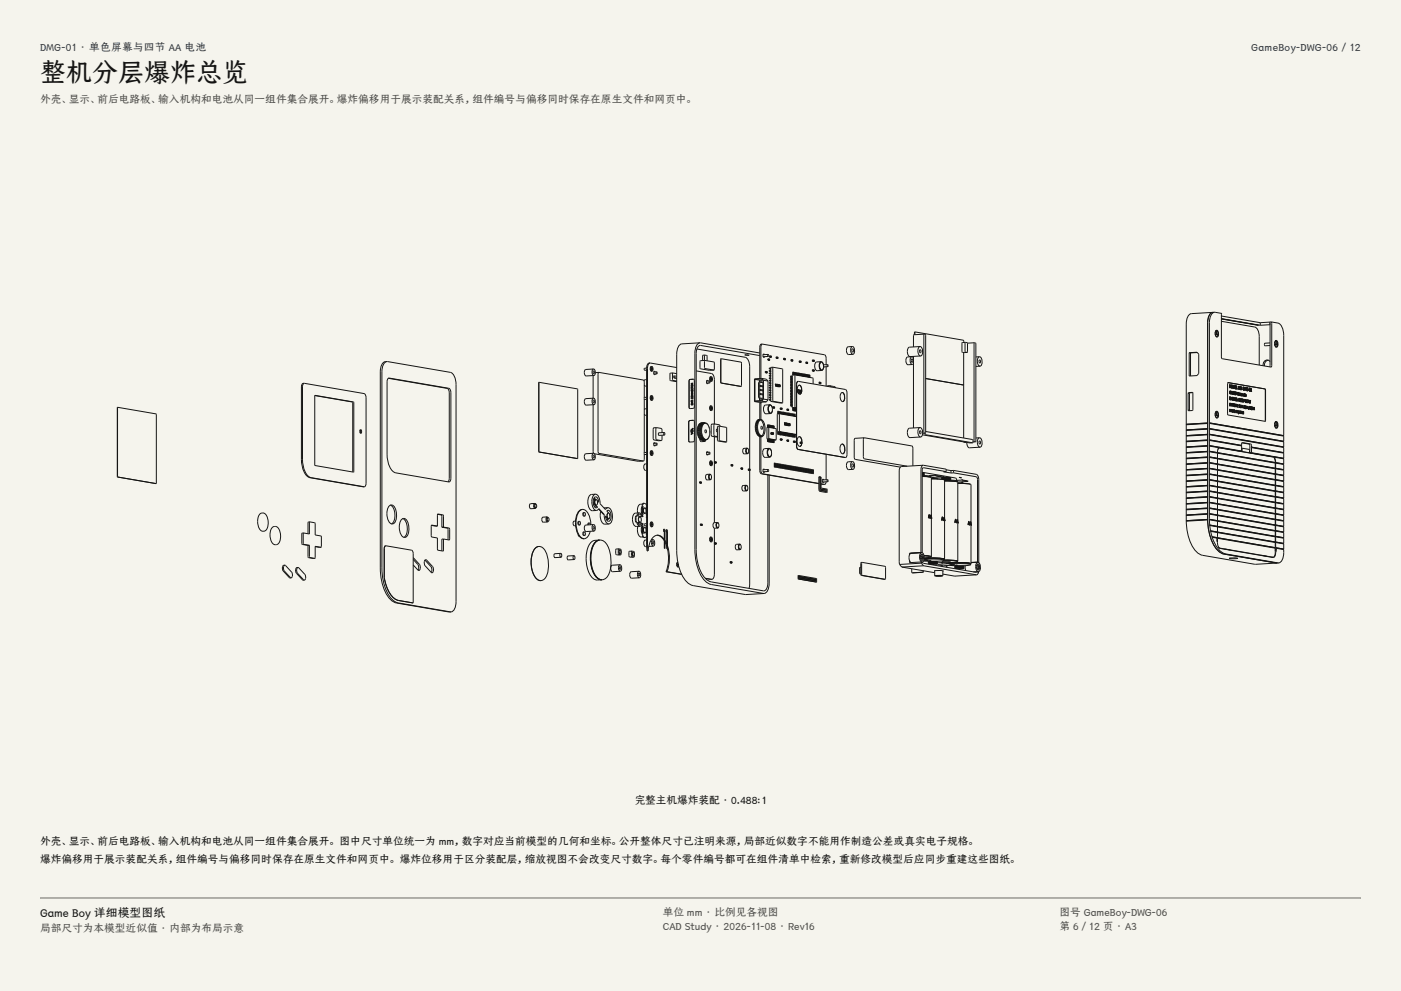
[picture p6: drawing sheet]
<svg xmlns="http://www.w3.org/2000/svg" width="420mm" height="297mm" viewBox="0 0 420 297" stroke-linecap="round" stroke-linejoin="round" font-family="sans-serif">
<defs><g id="words">
<text font-size="7.8" fill="#141413" x="12" y="24.7">整机分层爆炸总览</text>
<text font-size="3.5" fill="#141413" x="12" y="274.9">Game Boy 详细模型图纸</text>
<g font-size="3.2" fill="#1b365d">
<text x="12" y="15.3">DMG-01 · 单色屏幕与四节 AA 电池</text>
<text x="375.1" y="15.3">GameBoy-DWG-06 / 12</text>
</g>
<g font-size="3.2" fill="#504e49">
<text x="12" y="30.9">外壳、显示、前后电路板、输入机构和电池从同一组件集合展开。爆炸偏移用于展示装配关系，组件编号与偏移同时保存在原生文件和网页中。</text>
<text x="198.7" y="274.5">单位 mm · 比例见各视图</text>
<text x="317.6" y="274.5">图号 GameBoy-DWG-06</text>
<text x="12" y="279.3">局部尺寸为本模型近似值 · 内部为布局示意</text>
<text x="198.7" y="278.8">CAD Study · 2026-11-08 · Rev16</text>
<text x="317.6" y="278.8">第 6 / 12 页 · A3</text>
</g>
<g font-size="3.2" fill="#141413">
<text x="190.2" y="241">完整主机爆炸装配 · 0.488:1</text>
<text x="12" y="253.3">外壳、显示、前后电路板、输入机构和电池从同一组件集合展开。 图中尺寸单位统一为 mm，数字对应当前模型的几何和坐标。公开整体尺寸已注明来源，局部近似数字不能用作制造公差或真实电子规格。</text>
<text x="12" y="258.6">爆炸偏移用于展示装配关系，组件编号与偏移同时保存在原生文件和网页中。 爆炸位移用于区分装配层，缩放视图不会改变尺寸数字。每个零件编号都可在组件清单中检索，重新修改模型后应同步重建这些图纸。</text>
</g>
</g></defs>
<g fill="#f5f4ed">
<path d="M0 0h420v297h-420z"/>
<path d="M12 12h396v275h-396z"/>
</g>
<g fill="none" stroke="#141413" stroke-width=".3">
<path d="M274.3 99.5l-.2 .8M274.3 99.5h.1M274.4 99.5l-.1 .8M274.4 99.5h.1M274.4 99.5h-.1M274.4 99.5l14.4 2.5 .1 .6M363.5 93.6a2.65 2.65 0 0 0-1.5 3.1v58.8a13.5 13.5 0 0 0 3.5 9.9l1.5 .7 15.8 2.6M363.6 93.6h-.1M363.6 93.6a2.65 2.65 0 0 0-1.5 3.1v58.8a13.5 13.5 0 0 0 3.5 9.9l1.4 .7M364.1 93.6a2.65 2.65 0 0 0-1.5 3.1l-.1 30M364.1 93.6l2.2 .3v13.5l14.7 2.6M364.1 93.6l-6.9 .4a2.65 2.65 0 0 0-1.6 3.1v58.8a13.5 13.5 0 0 0 3.5 9.9l1.5 .6 15.6 2.7 7.1-.4"/>
<path d="M364.5 99.2h.1M364.5 99.1l.2-.1a1.28 1.28 0 0 1 .2 2l-.6-.7v-.8zM364.6 99l.1 .1M364.7 100v.1M364.7 99.1a1.06 1.06 0 0 0 .1 1.7M364.7 99.1a1.06 1.06 0 0 1 .1 1.7M364.7 99.1l-.2 .1M364.8 100l.3 .3M364.8 99.3h-.1M364.8 99.3l-.4 1M364.8 99.3v.7M366.2 96.3l10 1.7a2.82 2.82 0 0 1 1.3 2.9v8.5"/>
<path d="M366.2 94.7l11.6 2M366.2 95.5l11.6 2M366.2 95.6l11.1 1.9zM377.1 97.4v.1M377.8 96.7v.8M380.6 96.5l.1 .5M380.7 96.7v13.3M380.7 97.3l-2.9 .2M381.1 96.5l2 .3a3.5 3.5 0 0 1 1.7 3.7v30.1M381.1 96.5l.2 13.1-.3 .4M381.1 96.5l-3.3 .2M90.9 114.9l-.4 .3-.1 .8v21.6a5.5 5.5 0 0 0 2.6 5.6l15.9 2.7"/>
<path d="M90.9 114.9h.1M91.2 114.9l-.4 .3-.1 .7v21.7a5.5 5.5 0 0 0 2.6 5.6l15.9 2.7M91.2 114.9l17.9 3.1 .5 .4 .1 .8v25.6l-.1 .8-.4 .3M91.2 114.9h-.3M94.4 118.5l11.3 2v21M94.4 118.5v21l11.6 2M94.4 118.5h.1M94.4 118.5l11.6 2v21M116 108.4a2.61 2.61 0 0 0-1.5 3v58.8a13.4 13.4 0 0 0 3.5 9.8l1.4 .7 15.8 2.7M116 108.4l19 3.2a3.4 3.4 0 0 1 1.7 3.6v65.1l-.3 1.9a1.56 1.56 0 0 1-1.2 1.2M116 108.4a1.76 1.76 0 0 0-1.8 1.7l-.2 60.1a13.4 13.4 0 0 0 3.5 9.9l1.4 .6 16.3 2.7M116.4 113.4l18.1 3a1.33 1.33 0 0 1 .7 1.3v25.6l-.2 .8-.5 .3-15.8-2.7a5 5 0 0 1-2.6-4.7l-.1-22.6z"/>
<path d="M116.4 113.4l17.7 3a1.33 1.33 0 0 1 .6 1.3v25.6l-.4 1.1M161.6 114.6v20.9M161.6 114.6h.1M161.6 114.6l11.6 2-.1 20.8M177.8 112.6v6.7M177.9 111.2l.3 .4-.2 .4-.2-.2zM177.9 119.9l.3 .4-.2 .4-.2-.2zM177.9 110.6l-2.3 .1a1.21 1.21 0 0 0 .1 2l2.3-.2M177.9 110.6a1.21 1.21 0 0 0 .1 1.9M177.9 110.6a1.21 1.21 0 0 1 .1 1.9M177.9 119.3l-2.3 .2a1.21 1.21 0 0 0 .1 1.9l2.3-.1M177.9 119.3a1.21 1.21 0 0 0 .1 2"/>
<path d="M177.9 119.3a1.21 1.21 0 0 1 .1 2M179.5 111.6l-.2 .5 .1 23.7 13.5 2.4M179.5 111.6h.1M179.5 111.6l-1 .1M179.6 111.6l13.2 2.3 .3 .6v4.7M193.1 115.4l.3 .3h.4M193.1 119.6v16.1M193.8 113.8h-.5l-.2 .3M193.8 119.1h-.6l-.1 .3 .2 .3h.5M193.8 110.3l-.6 .1-.1 .2 .2 .4 .5-.1M194.6 108.8l-.5 .3-.3 1.3v52.7l.2 2h.3M194.6 108.8h.1"/>
<path d="M194.9 108.8l-.5 .3-.3 1.3 .2 54.7M194.9 108.8l8 1.4M194.9 108.8h-.3M195.1 110.4l.6 .2zM195.1 119.2l.6 .2zM195.2 109.8l-.3 .7 .4 .7M195.2 109.8h.1M195.2 118.6l-.3 .6 .4 .8M195.2 118.6h.1M195.3 110.6l.2-.6v1.1l-.1-.5M195.3 119.2v.1M195.4 109.8l-.3 .7 .4 .7"/>
<path d="M195.4 109.8a.87 .87 0 0 1 .1 1.4M195.4 118.6l-.3 .6 .4 .8M195.4 118.6a.87 .87 0 0 1 .1 1.4M195.4 109.8h-.2M195.4 118.6h-.2M195.4 119.2h-.1M195.4 111.2h-.1M195.4 120h-.1M195.5 118.8v1l-.1-.4M195.5 118.8l-.2 .4M195.5 118.8h-.1M195.5 111.2h-.2"/>
<path d="M195.5 120h-.2M195.7 119.3l-.1 .1M195.7 110.5l-.1 .1M196.1 111.4v.1M196.2 112.1l-.1 .1M196.4 111.5l-.3-.2-.1 .4 .1 .5 .3-.1M196.8 111.4l.2 .4-.1 .2M196.8 111.4l-.1 .4 .2 .2M196.8 111.4l-.8 .1M196.9 112l-.9 .1M201 111.8l-.1 2.2 2 .4M201 111.8h.1"/>
<path d="M201.7 111.8l-.1 2.1 1.3 .3M201.7 111.8h.1M201.7 111.8h-.7M201.7 111.8l1.2 .2M202 113.2l.9 .2M202 112.7h.1M202.1 113.2h.1M202.1 112.7l-.1 .5M202.1 112.6v.1M202.1 112.6h.1M202.1 112.6l-.1 .1M202.1 112.6l.8 .2"/>
<path d="M206.9 113.7l-.3 .4v8l.2 .3M207.2 118.8l.2 .2M207.2 116.6l.2 .2M207.2 115.6l.2 .2M207.2 117.5h.4l-.4 .3M207.2 118.4h.1M207.2 118.1l.4-.1-.4 .4M207.2 115.9l.1 .5zM207.2 118.1h.1M207.2 117.8h.1M207.2 117.5h.1M207.2 117.3h.1"/>
<path d="M207.2 115.2h.1M207.3 120l-.1 .4 .2 .2 .3-.2M207.3 120l-.1 .5 .5 .4M207.3 116.9l-.1 .4M207.3 120h.1M207.3 116.9h.1M207.3 115.9h.1M207.3 116.2h.1M207.3 119.2v.1M207.3 116.5v.1M207.3 119.1l.1 .4M207.3 116.4l-.1 .2"/>
<path d="M207.3 119.1h.1M207.3 116.4h.1M207.3 119.1v.1M207.3 116.4v.1M207.3 114.9l-.1 .3M207.3 114.9h.1M207.4 114.9h.1M207.4 114.9l-.1 .3 .4-.1M207.4 119h.1M207.4 115.8h.1M207.4 119.5h.1M207.4 116.8h.1"/>
<path d="M207.4 115h.1M207.4 115v.1M207.5 116.9l-.1 .3M207.5 116.9v.3M207.5 116.9h.1M207.5 115v.1M207.5 118.5l-.3 .3M207.5 115.3l-.3 .3M207.5 118.5h.1M207.5 115.3h.1M207.5 118.5l.2 .2M207.5 115.3l.1 .1"/>
<path d="M207.6 114.9h-.1M207.6 114.9l-.1 .1M207.6 115.4v.2M207.6 115.4l-.3 .2M207.6 120h.1M207.6 115.4l.1 .2M207.6 119.2l-.1 .3-.2-.2M207.6 116.5l-.1 .2-.2-.1M207.6 118.7l-.1 .2-.2-.1M207.6 118.7l-.1-.1-.2 .2M207.6 115.6l-.1 .2-.2-.2M207.7 119.1l-.1 .1"/>
<path d="M207.7 116.4l-.1 .1M207.7 119.1h.1M207.7 116.4h.1M207.7 119.1v.2M207.7 116.4v.1M207.7 116.9l-.1 .3h-.3v-.3M207.7 119.9l-.1 .1M207.7 116.1h-.4M207.7 116.9h.1M207.7 114.9h.1M207.7 117.4l-.5 .1M207.7 117.7h.1"/>
<path d="M207.7 114.8v.1M207.7 115.1v.1M207.7 116.1h.1M207.7 116.9v.3M207.7 117.4v.1M207.7 117.7v.1M207.7 118v.1M207.7 118.3v.1M207.7 119.9v.1M207.7 118l-.5 .1M207.7 119.9h.1M207.7 120h.1"/>
<path d="M207.7 118h.1M207.7 118.1h.1M207.7 118.3h.1M207.7 118.4h.1M207.7 117.4h.1M207.7 117.5h.1M207.7 117.8h.1M207.7 117.2h.1M207.7 114.8h.1M207.7 114.8l-.1 .1M207.7 115.1h.1M207.7 115.2h.1"/>
<path d="M207.7 120h-.1M207.7 118.4h-.5M207.7 116.1l-.4 .1M207.7 115.2h-.5M207.7 117.8h-.5M207.7 118.1l-.4 .2h.4M207.7 117.2l-.5 .1M207.7 117.5l-.4 .3 .4-.1M207.7 114.9h-.1M207.7 119.3l-.3 .2M207.7 118.7l-.3 .3M207.7 116.5l-.3 .3"/>
<path d="M207.7 115.6l-.3 .2M207.8 113.7h.1M207.9 113.7l.2 .3v8l-.3 .4-.9 .1M207.9 113.7h-1l-.4 .4v8l.3 .3M208.7 111.2l4.6 .7 .7 .9 .2 1v13.3M208.9 104.6l14.5 2.5a2.82 2.82 0 0 1 1.3 2.8v30.7M209.8 102.7a2.65 2.65 0 0 0-1.5 3.2v58.7a13.5 13.5 0 0 0 3.5 9.9l1.5 .7 15.8 2.7M209.8 102.7l18 3.1M209.8 102.7l-5.4 .4a2.65 2.65 0 0 0-1.5 3.1v58.7a13.5 13.5 0 0 0 3.5 9.9l1.4 .7 15.6 2.7 5.7-.3M210 108.1l-.1 2.3 2.8 .6M210 108.1h.1M210.7 106.5l-.1 1.6"/>
<path d="M210.7 106.5h.1M211.3 106.4l-.1 1.6M211.3 106.4h.1M211.3 106.4l-.6 .1M211.3 106.4l.6 .2 .1 1.5M211.3 108l2.8 .6-.1 2.3M211.3 108l-.1 2.4 2.8 .5M211.3 108l-1.3 .1M211.9 114.1l.1 .1M212 114.8l-.1 .1M212.2 114.2l-.3-.1-.1 .4 .1 .4 .4-.1M212.7 114.2l.2 .3-.2 .3"/>
<path d="M212.7 114.2l-.2 .3 .2 .3M212.7 114.2h-.9M212.7 111h.1M212.7 114.8h-.8M213 113.5l.5 .2zM213 112.9l-.3 .6 .4 .8M213 112.9h.1M213.2 112.9l-.3 .6 .4 .8M213.2 112.9a.87 .87 0 0 1 .1 1.4M213.2 112.9h-.2M213.2 114.3h-.1M213.3 113.1v1l-.1-.4"/>
<path d="M213.3 113.1l-.2 .5M213.3 113.1h-.1M213.3 114.3h-.2M213.5 113.6l-.1 .1M214 110.9h.1M214 110.9l-1.3 .1M216.1 114.5l.1 .3M216.1 114.5l.2 .3M216.1 107.8v6.7M216.2 107.5l-.1 .3M216.2 107.5h.1M216.2 114.8l5.9 1"/>
<path d="M216.3 107.5l6 1.1-.1 7.2M222.1 115.8h.1M222.2 115.8h-.1M223.3 106.4l1.3 .1zM224 106.4v.1M226.3 113.7l2-.1 .4 .4v5.5l-.4 .5-2 .2zM226.3 113.7l1.4 .2M227.4 119.2h.1M227.4 119.2l1.1 .2M227.7 113.9v.6M227.7 119.2v.9M227.7 114.5l-.3 .1v4.6"/>
<path d="M227.7 114.5h.1M227.7 114.5l.1 4.6-.3 .1M227.7 114.5l1 .2M227.8 106.6l-17.9-3.1a2.16 2.16 0 0 0-1.2 2.4v58.8a12.4 12.4 0 0 0 3.3 9.1l1.3 .6 15.7 2.7a2.16 2.16 0 0 0 1.2-2.4v-32.4M227.9 113.9v.7M227.9 119.3v.8M227.9 118.2h.1M227.9 115.8h.1M227.9 115.5h.1M227.9 117h.1M227.9 118h.1M227.9 116.7h.1"/>
<path d="M227.9 118.2l.8 .2M227.9 117l.8 .1M227.9 115.8l.8 .1M227.9 116.8h.1M227.9 118l.8 .1M227.9 116.7l.8 .2M227.9 115.5l.8 .2M227.9 115.5v.3M227.9 116.7v.3M227.9 118v.2M228.2 113.9v.7M228.2 119.3v.7"/>
<path d="M228.2 103.2l-.3 .2-.1 .6v9.4M228.2 103.2h.1M228.4 113.4l-2.2 .1v6.8M228.4 113.4l1.3 .2 .5 .6M228.4 113.4l.5 .6M228.5 119.4h.1M228.5 103.1l18.7 3.2 .4 .7 .1 2.3M228.5 103.1l-.3 .3-.1 .6v9.4M228.5 103.1l-.3 .1M228.6 113.9h-.9M228.7 118.4h.1M228.7 117.1h.1"/>
<path d="M228.7 115.9h.1M228.7 116.9h.1M228.7 118.1h.1M228.7 115.7h.1M228.7 118.3h.1M228.7 119.4h-.2M228.8 106.2v.1M228.9 106.9l-.1 .1M228.9 119.6l-.5 .6M228.9 114v5.6M228.9 119.6l1.3 .2M228.9 114l1.3 .2"/>
<path d="M229.2 106.3l-.4-.1-.1 .4 .2 .4 .3-.1M229.4 111.3v.4h.4M229.4 111.3h.1M229.4 111.7h.1M229.5 111.7h.4M229.5 111.7h.1M229.6 111.3l.1 .4M229.6 111.7h.1M229.6 111.3h.1M229.6 111.3h-.2M229.6 111.3l.3 .1M229.7 111.6h.1"/>
<path d="M229.7 111.3h.1M229.7 111.3v.4M229.7 111.7h.2M229.7 111.7h.1M229.8 111.7h.1M229.9 111.7h.1M229.9 111.4h.1M229.9 111.4v.3M229.9 111.4l.1 .3M230 111.4h.1M230 111.7h.1M230 111.7h-.2"/>
<path d="M230.2 107.6v.3l.3 .1M230.2 107.6h.1M230.2 107.9h.1M230.2 119.8l-.5 .6M230.2 114.2v5.6M230.3 106.2l.1 .3-.1 .3M230.3 106.2l-.2 .3 .2 .3M230.3 106.2l-1.6 .1M230.3 106.8l-1.5 .1M230.4 107.6v.3M230.4 107.6h.1M230.4 107.9h.1"/>
<path d="M230.4 107.6h-.2M230.4 107.6h.3M230.4 107.9h-.2M230.4 107.6l.1 .4M230.5 107.9l.2 .1M230.5 107.9h.1M230.5 108h.1M230.6 116.1v.2l.5 .1M230.6 111.1v.1l.5 .1M230.6 110.4l.5 .2M230.6 111.8l.5 .2M230.6 112.5v.2"/>
<path d="M230.6 113.2l.5 .3M230.6 114l.5 .2M230.6 114.7l.5 .2M230.6 115.4l.5 .2M230.6 116.8l.5 .3M230.6 118.3v.1M230.6 119l.5 .2M230.6 119.7l.4 .3M230.6 114.7h.1M230.6 116.8h.1M230.6 111.1h.1M230.6 114.1h.1"/>
<path d="M230.6 119.7h.1M230.6 113.9h.1M230.6 114.9h.1M230.6 113.2h.1M230.6 117.7h.1M230.6 112h.1M230.6 116.1h.1M230.6 110.3h.1M230.6 112.7h.1M230.6 118.5h.1M230.6 119h.1M230.6 115.6h.1"/>
<path d="M230.6 112.5h.1M230.6 118.3h.1M230.6 116.3h.1M230.6 115.4h.1M230.6 113.4h.1M230.6 119.2h.1M230.6 110.5h.1M230.6 119.9h.1M230.6 117.6h.1M230.6 111.8h.1M230.6 111.2h.1M230.6 117h.1"/>
<path d="M230.6 112.7h.5M230.6 118.5h.4M230.7 107.9h.1M230.7 107.6h.1M230.7 107.6v.3M230.7 108h.1M230.7 106.7v.3M230.7 106.7h.1M230.7 107h.1M230.7 107.6h-.1M230.7 107l.5 .1M230.7 119.7l.4 .3"/>
<path d="M230.7 110.3v.2M230.7 111.1v.1M230.7 111.8v.2M230.7 112.5v.2M230.7 113.2v.2M230.7 114v.1M230.7 114.7v.1M230.7 115.4v.2M230.7 116.1v.2M230.7 116.8v.2M230.7 117.6v.1M230.7 118.3v.1"/>
<path d="M230.7 119v.2M230.7 119.7h.1M230.7 113.9h.1M230.7 116.8h.1M230.7 111.1h.1M230.7 116.1h.1M230.7 110.3h.1M230.7 112.7h.1M230.7 118.5h.1M230.7 119h.1M230.7 113.2h.1M230.7 119.2h.1"/>
<path d="M230.7 112.5h.1M230.7 110.5h.1M230.7 116.3h.1M230.7 115.4h.1M230.7 117h.1M230.7 113.4h.1M230.7 118.3h.1M230.7 114.1h.1M230.7 119.9h.1M230.7 117.5h.1M230.7 111.8h.1M230.7 111.2h.1"/>
<path d="M230.7 114.7h.1M230.7 117.7h.1M230.7 112h.1M230.7 114.8h.1M230.7 115.6h.1M230.7 117.5l-.1 .2 .5 .1M230.7 112.5h-.1M230.7 116.8h-.1M230.7 116.1h-.1M230.7 115.4h-.1M230.7 119.7h-.1M230.7 119h-.1"/>
<path d="M230.7 118.3h-.1M230.7 114.7h-.1M230.7 113.9h-.1M230.7 113.2h-.1M230.7 111.8h-.1M230.7 111.1h-.1M230.7 110.3h-.1M230.7 118.5h.4M230.7 114.7l.4 .2M230.7 111.1l.4 .2M230.7 110.3l.4 .3M230.7 119l.4 .2"/>
<path d="M230.7 118.3l.4 .2M230.7 113.9l.4 .3M230.7 113.2l.4 .3M230.7 111.8l.4 .2M230.7 112.5l.4 .2M230.7 116.1l.4 .2M230.7 116.8l.4 .3M230.7 117.5l.4 .3M230.7 115.4h.4M230.9 106.7v.3M230.9 106.7h.1M230.9 107h.1"/>
<path d="M230.9 106.7h-.2M230.9 106.7h.3M230.9 107h-.2M231 107.1h.2M231 107.1h.1M231 120h.1M231 119.2h.1M231 118.5h.1M231 117.8h.1M231 117.1h.1M231 116.4h.1M231 115.6h.1"/>
<path d="M231 114.9h.1M231 114.2h.1M231 113.5h.1M231 112.8h.1M231 112h.1M231 111.3h.1M231 110.6h.1M231 120l.1 .3 2.8 .5M231 110.6v.5M231 111.3v.5M231 112v.6M231 112.8v.5"/>
<path d="M231 113.5v.5M231 114.2v.5M231 114.9v.5M231 115.6v.6M231 116.4v.5M231 117.1v.5M231 117.8v.5M231 118.5v.5M231 119.2v.6M231.1 115.6h.1M231.1 112h.1M231.1 117.8h.1"/>
<path d="M231.1 119.1h.1M231.1 111.3h.1M231.1 119.8h.1M231.1 110.4h.1M231.1 119.9h.1M231.1 114.2h.1M231.1 111.1h.1M231.1 116.9h.1M231.1 117.1h.1M231.1 114h.1M231.1 116.3h.1M231.1 110.6h.1"/>
<path d="M231.1 114.7h.1M231.1 119.2h.1M231.1 111.9h.1M231.1 113.5h.1M231.1 117.6h.1M231.1 118.5h.1M231.1 112.7h.1M231.1 118.4h.1M231.1 115.5h.1M231.1 114.9h.1M231.1 116.2h.1M231.1 112.6h.1"/>
<path d="M231.1 113.3h.1M231.1 110.1l-.1 .3M231.1 110.1h.1M231.1 120h.1M231.1 116.4h.1M231.1 112.7l-.1 .1M231.1 116.4h-.1M231.1 115.6h-.1M231.1 114.9h-.1M231.1 112h-.1M231.1 120h-.1M231.1 119.2h-.1"/>
<path d="M231.1 118.5h-.1M231.1 117.8h-.1M231.1 117.1h-.1M231.1 114.2h-.1M231.1 113.5h-.1M231.1 111.3h-.1M231.1 110.6h-.1M231.1 115.5v.1M231.2 107h.1M231.2 107.1h.1M231.2 106.7v.1M231.2 106.7v.4"/>
<path d="M231.2 106.7h.1M231.2 106.7h-.1M231.2 106.8h.1M231.7 110.1v10.1l2.9 .5M231.7 110.1h.1M231.7 110.1h-.6M231.7 110.1l2.9 .5v10.1M232.4 115l.2 .8M232.4 115l.2 .7 .1-.6M232.4 115h.1M232.6 115.8h.1M232.7 107v.4"/>
<path d="M232.7 107.4h.1M232.7 107h.1M232.7 107.4h.5M232.7 115.1h.1M232.8 115.1l-.2 .7M232.8 115.1l.2 .1v.4M232.8 115.1h.1M232.8 115.1l.1 .7-.1-.7M232.9 107v.3M232.9 107h.1M232.9 107.4h.1M232.9 107h-.2"/>
<path d="M232.9 115.2l.1 .2M232.9 115.5h.1M232.9 107.3h.1M232.9 107.4h-.2M232.9 107l.1 .4M232.9 107.3v.1M232.9 107l.3 .1M232.9 115.5l.1 .1M232.9 107.4h.3M233 107.4h.1M233 115.6v.1M233 115.4l-.1 .1"/>
<path d="M233 115.4v.1M233 115.7l.1 .2M233 115.7h.1M233 115.6l.1 .1M233.1 115.9h.1M233.1 107.4h.1M233.1 107.1h.1M233.1 107.1v.3M233.2 107.1h.1M233.2 107.4h.1M233.2 107.1h-.1M233.2 115.9h.1"/>
<path d="M233.2 107.1v.3M233.3 115.2h-.1M233.3 115.2l-.2 .7M233.3 115.2l.1 .7M233.3 115.3v.4M233.3 115.3l.1 .4zM233.4 115.7v.2M233.4 115.7l-.2 .2M233.4 115.7h.1M233.4 115.9l.2 .1M233.5 115.9l.1 .1M233.5 115.2h.1"/>
<path d="M233.5 115.2l.1 .8M233.5 115.2l.2 .6M233.6 115.8h.1M233.7 115.8h.1M233.8 115.3h.1M233.8 115.3v.7M233.8 115.3l-.1 .4M233.8 115.4v.6M233.8 116h.1M233.8 115.4l-.1 .4M234.9 107.4v.3l.5 .1M234.9 107.4h.1"/>
<path d="M234.9 107.7h.1M234.9 107.8h.5M234.9 107.8h.1M235.1 107.4v.3M235.1 107.4h.1M235.1 107.7h.1M235.1 107.4h-.2M235.1 107.4l.3 .1M235.2 107.8h.1M235.4 107.7h.1M235.4 107.8h.1M235.4 107.5h.1"/>
<path d="M235.4 107.5v.3M235.4 107.5h-.1M235.4 107.8h-.2M237 112.7v.2M237 113.2v.2M237 113.7v.1M237 114.1v.2M237 114.6v.1M237 115v.2M237 115.5v.2M237 116v.1M237 116.4v.2"/>
<path d="M237 116.9v.1M237 117.3v.2M237 117.8v.2M237 118.3v.1M237 118.7v.2M237 119.2v.1M237 119.6v.2M237 115h.1M237 119.2h.1M237 116.1h.1M237 113.2h.1M237 118.4h.1"/>
<path d="M237 114.3h.1M237 117.3h.1M237 113.6h.1M237 118h.1M237 117.8h.1M237 113.8h.1M237 115.5h.1M237 117.5h.1M237 119.6h.1M237 119.8h.1M237 113.4h.1M237 115.9h.1"/>
<path d="M237 115.7h.1M237 119.4h.1M237 115.2h.1M237 116.4h.1M237 114.1h.1M237 118.2h.1M237 118.9h.1M237 114.8h.1M237 117.1h.1M237 112.9h.1M237 114.6h.1M237 118.7h.1"/>
<path d="M237 116.6h.1M237 112.7h.1M237 116.9h.1M237 116.1l.5 .1M237 119.8l.5 .1M237 117.1h.5M237 115.7h.5M237 117.5l.5 .1M237 119.4h.5M237 118.9l.5 .1M237 118.4l.5 .1M237 118h.5"/>
<path d="M237 116.6l.5 .1M237 115.2l.5 .1M237 114.8h.4M237 114.3l.4 .1M237 113.8l.4 .1M237 113.4h.4M237 112.9l.4 .1M237.1 112.7l.4 .3M237.1 113.2v.2M237.1 113.6l.4 .3M237.1 114.1l.4 .3M237.1 114.6l.4 .2"/>
<path d="M237.1 115v.2M237.1 115.5v.2M237.1 115.9v.2M237.1 116.4v.2M237.1 116.9v.1M237.1 117.3v.2M237.1 117.8v.2M237.1 118.3v.1M237.1 118.7v.2M237.1 119.2v.1M237.1 119.6v.2M237.1 107.8v.3"/>
<path d="M237.1 115.9h.1M237.1 116.4h.1M237.1 119.8h.1M237.1 115.7h.1M237.1 112.7h.1M237.1 116.9h.1M237.1 119.3h.1M237.1 113.8h.1M237.1 113.2h.1M237.1 118.7h.1M237.1 117.5h.1M237.1 113.4h.1"/>
<path d="M237.1 115h.1M237.1 119.2h.1M237.1 117h.1M237.1 112.9h.1M237.1 115.5h.1M237.1 115.2h.1M237.1 119.6h.1M237.1 117.3h.1M237.1 116.6h.1M237.1 118.9h.1M237.1 114.7h.1M237.1 113.6h.1"/>
<path d="M237.1 117.8h.1M237.1 118.4h.1M237.1 114.3h.1M237.1 114.1h.1M237.1 118.2h.1M237.1 118h.1M237.1 114.6h.1M237.1 116.1h.1M237.1 107.8h.1M237.1 108.1h.1M237.1 112.7h-.1M237.1 119.6h-.1"/>
<path d="M237.1 119.2h-.1M237.1 118.7h-.1M237.1 118.2h-.1M237.1 117.8h-.1M237.1 117.3h-.1M237.1 116.9h-.1M237.1 116.4h-.1M237.1 115.9h-.1M237.1 115.5h-.1M237.1 115h-.1M237.1 114.6h-.1M237.1 114.1h-.1"/>
<path d="M237.1 113.6h-.1M237.1 113.2h-.1M237.1 117.8l.4 .1M237.1 118.2l.4 .1M237.1 114.6h.4M237.1 113.4h.4M237.1 108.1l.5 .1M237.2 108.1l.4 .1M237.2 108.1h.1M237.3 107.8v.3M237.3 107.8h.1M237.3 108.1h.1"/>
<path d="M237.3 107.8h-.2M237.4 107.8h.1M237.4 108.1h.1M237.4 107.8v.3M237.4 107.8h.2M237.4 108.2h.1M237.4 119.9h.1M237.4 119.4h.1M237.4 119h.1M237.4 118.5h.1M237.4 118h.1M237.4 117.6h.1"/>
<path d="M237.4 117.1h.1M237.4 116.7h.1M237.4 116.2h.1M237.4 115.7h.1M237.4 115.3h.1M237.4 114.8h.1M237.4 114.4h.1M237.4 113.9h.1M237.4 113.4h.1M237.4 113h.1M237.5 108.2h.1M237.5 113.4v.3l-.4-.1"/>
<path d="M237.5 113.9v.3l-.4-.1M237.5 119v.2h-.4M237.5 115.7v.3l-.4-.1M237.5 113v.2h-.4M237.5 114.4v.2M237.5 114.8v.3l-.4-.1M237.5 115.3v.2h-.4M237.5 116.2v.3l-.4-.1M237.5 116.7v.2h-.4M237.5 117.1v.3l-.4-.1M237.5 117.6v.2M237.5 118v.3"/>
<path d="M237.5 118.5v.3l-.4-.1M237.5 119.4v.3l-.4-.1M237.5 119.9v.2h-.4M237.5 114.3h.1M237.5 118.5h.1M237.5 118.3h.1M237.5 114.8h.1M237.5 118.9h.1M237.5 114.2h.1M237.5 115.3h.1M237.5 113h.1M237.5 117.9h.1"/>
<path d="M237.5 113.7h.1M237.5 116h.1M237.5 117.1h.1M237.5 113.4h.1M237.5 117.4h.1M237.5 117.6h.1M237.5 119.7h.1M237.5 115.6h.1M237.5 113.9h.1M237.5 119.4h.1M237.5 119.3h.1M237.5 115.7h.1"/>
<path d="M237.5 115.1h.1M237.5 119.9h.1M237.5 113.3h.1M237.5 118.8h.1M237.5 116.2h.1M237.5 117h.1M237.5 118h.1M237.5 112.8h.1M237.5 116.6h.1M237.5 116.5h.1M237.5 114.7h.1M237.5 112.4v.4l-.4-.1"/>
<path d="M237.5 112.4h.1M237.5 119h.1M237.5 116.7h.1M237.5 114.4h.1M237.5 113h-.1M237.5 119.9h-.1M237.5 119.4h-.1M237.5 119h-.1M237.5 118.5h-.1M237.5 118h-.1M237.5 117.6h-.1M237.5 117.1h-.1"/>
<path d="M237.5 116.7h-.1M237.5 116.2h-.1M237.5 115.7h-.1M237.5 115.3h-.1M237.5 114.8h-.1M237.5 114.4h-.1M237.5 113.9h-.1M237.5 113.4h-.1M237.5 112.8v.2M237.5 113.3v.1M237.5 113.7v.2M237.5 114.2v.1"/>
<path d="M237.5 114.6v.2M237.5 115.1v.2M237.5 115.6v.1M237.5 116v.2M237.5 116.5v.1M237.5 116.9v.2M237.5 117.4v.2M237.5 117.9v.1M237.5 118.3v.2M237.5 118.8v.1M237.5 119.2v.2M237.5 119.7v.2"/>
<path d="M237.6 108.1h.1M237.6 108.2h.1M237.6 107.8v.1M237.6 107.8v.4M237.6 107.8h.1M237.6 107.8l.1 .4M237.6 107.9h.1M237.7 112.4h.1M237.7 111.6v.8M237.7 111.6h.1M237.8 112.4h.1M237.8 111.6v.8"/>
<path d="M237.8 111.6h.1M237.8 111.6h-.1M237.9 111.6v.8M237.9 111.6h.1M238 111.6v.8M238 111.6h.1M238 111.6h-.1M238.1 111.6h.1M238.1 111.6v.8M238.2 111.7v.7M238.2 111.7h.1M238.3 111.7v.7"/>
<path d="M238.3 111.7h.1M238.3 111.7h-.1M238.4 111.7h.1M238.4 111.7v.7M238.4 112.4l-.1 9.5 .5 .2M238.4 112.4h.1M238.4 112.4h-.9M238.4 112.4l5.3 .9 .1 1.8M238.5 111.7v.7M238.5 111.7h.1M238.5 111.7h-.1M238.5 111.7l.1 .7"/>
<path d="M238.6 111.7h.1M238.7 111.8v.6M238.7 111.7h.1M238.8 111.8v.6M238.8 111.7h.1M238.8 111.7h-.1M238.8 111.7l.1 .1M238.9 111.8h.1M238.9 111.8l.1 .7M239 111.8h.1M239.1 111.8v.7M239.1 111.8h.1"/>
<path d="M239.1 111.8h-.1M239.1 111.8l.1 .7M239.1 116.7a.66 .66 0 0 1 .5 .5 .66 .66 0 0 1-.2 .7M239.1 116.7v.9M239.1 116.7h.1M239.2 114.3l-.3 .3-.1 .6v18.4l.1 .8 .4 .3M239.2 111.8v.7M239.2 111.8h.1M239.2 116.8a.45 .45 0 0 1 .4 .5 .45 .45 0 0 1-.4 .4zM239.2 114.3h.1M239.3 114.3l14.1 2.4 .4 .4 .1 19.1-.1 .7-.3 .2M239.3 114.3l-.4 .3-.1 .6v18.4l.2 .8 .3 .3"/>
<path d="M239.3 114.3h-.1M239.3 117.9h.1M239.3 111.8v.7M239.3 111.8h.1M239.3 111.8h-.1M239.3 111.8l.1 .7M239.4 115.5l.2-.1a1.72 1.72 0 0 1 .1 2.8 1.83 1.83 0 0 1-.3-2.7zM239.4 117.9h.1M239.4 111.9h.1M239.5 111.9v.7M239.5 111.9h.1M239.6 111.9v.7"/>
<path d="M239.6 111.9h.1M239.6 111.9h-.1M239.6 111.9l.1 .7M239.6 108.2v.4h.5M239.6 108.2h.1M239.6 108.6h.1M239.7 111.9h.1M239.7 111.9v.7M239.8 111.9h.1M239.8 116.8v1.1v-.9l.3 .8 .1-.8v.7M239.8 116.8l.2 .8 .2-.7M239.8 116.8h.1"/>
<path d="M239.8 108.2v.3M239.8 108.2h.1M239.8 108.5h.1M239.8 108.2h-.2M239.8 108.5l-.2 .1M239.8 111.9v.7M239.8 108.2l.3 .1M239.8 111.9l.1 .7M239.9 108.6h.2M239.9 108.6h.1M239.9 112h.1M240 112v.6"/>
<path d="M240 112h.1M240.1 108.6h.1M240.1 108.3h.1M240.1 108.3v.3M240.1 108.3h-.1M240.1 112v.7M240.1 112h.1M240.1 112h-.1M240.1 112l.1 .7M240.2 116.9l.1 .4M240.2 116.9h.1M240.2 112h.1"/>
<path d="M240.3 112v.7M240.3 112h.1M240.4 112v.7M240.4 112h.1M240.4 112h-.1M240.4 112l.1 .7M240.5 112h.1M240.5 112.1v.6M240.5 112.1h.1M240.6 112.1v.7M240.6 112.1h.1M240.6 112.1h-.1"/>
<path d="M240.6 112.1l.1 .7M240.7 112.1h.1M240.8 112.1v.7M240.8 112.1h.1M240.9 112.1v.7M240.9 112.1h.1M240.9 112.1h-.1M240.9 112.1l.1 .7M241 112.1h.1M241.1 112.2v.6M241.1 112.1h.1M241.1 112.1l.1 .8"/>
<path d="M241.2 112.2h.1M241.3 112.2v.7M241.3 112.2h.1M241.4 112.2v.7M241.4 112.2h.1M241.4 112.2h-.1M241.4 112.2l.1 .7M241.5 112.2h.1M241.6 108.6v.3M241.6 108.6h.1M241.6 108.9h.1M241.6 112.2v.7"/>
<path d="M241.6 112.2h.1M241.7 108.9h.4M241.7 112.2v.7M241.7 112.2h.1M241.7 112.2h-.1M241.7 112.2l.1 .7M241.8 112.3h.1M241.8 108.6v.3M241.8 108.9h.1M241.8 108.5h.1M241.8 108.5l-.2 .1M241.8 108.5l.3 .1"/>
<path d="M241.8 108.6h.1M241.8 108.9h-.2M241.8 112.3v.7M241.9 108.9h.2M241.9 108.9h.1M241.9 108.9v.1M241.9 109h.1M241.9 112.3v.7M241.9 112.3h.1M241.9 112.3h-.1M241.9 112.3l.1 .7M242 112.3h.1"/>
<path d="M242 108.9h.1M242 108.6h.1M242.1 108.6v.3M242.1 108.6h.1M242.1 108.9h.1M242.1 108.6h-.1M242.1 112.3v.7M242.1 112.3h.1M242.2 112.3v.7M242.2 112.3h.1M242.2 112.3l.1 .7M242.2 112.3h-.1"/>
<path d="M242.3 112.4h.1M242.4 112.4v.7M242.4 112.4h.1M242.5 112.4h.1M242.5 112.4v.7M242.6 112.4v.7M242.6 112.4h.1M242.7 112.4v.7M242.7 112.4h.1M242.7 112.4h-.1M242.7 112.4l.1 .7M242.8 112.4h.1"/>
<path d="M243.5 107.9v.4M243.5 110.8v.4M243.6 111.2h.1M243.6 110.8h.1M243.6 108.3h.1M243.6 107.9h.1M243.6 108.3h.3M243.6 111.2h.3M243.7 107.9v.3l.3 .1M243.7 110.8l.1 .4M243.7 111.2h.1M243.7 108.2h.1"/>
<path d="M243.7 107.9h.1M243.7 110.8h.1M243.7 107.9h-.1M243.7 110.8h-.1M243.7 110.8l.3 .1M243.7 107.9l.4 .1v.3M243.8 108.2h.1M243.8 111.2h.1M243.8 110.9h.1M243.8 107.9h.1M243.8 111.2h-.2M243.8 108.3h-.2"/>
<path d="M243.8 107.9v.3M243.8 110.8v.4M243.8 111.1v.1M243.8 108.2v.1M243.8 110.8h.1M243.8 111.2h.2M243.8 108.3h.3M243.8 111.2h.3M243.8 108.3h.1M243.9 111.2h.1M243.9 108.3h.1M244 108.3h.1"/>
<path d="M244 111.2h.1M244 110.9h.1M244 108h.1M244 108v.3M244 110.9v.3M244 110.9l.1 .3M244.1 111.2h.1M244.1 108.3h.1M244.1 110.9h.1M244.1 108h.1M245.5 114.6v.3l.4 .1M245.5 114.9h.1"/>
<path d="M245.5 114.6h.1M245.6 114.9h.1M245.7 114.6l.1 .3M245.7 114.9h.1M245.7 114.6h.1M245.7 114.6h-.2M245.7 114.9l.4 .1M245.7 114.6h.4M245.8 114.9h.1M245.8 114.6h.1M245.8 114.9h-.2M245.8 115h.3"/>
<path d="M245.8 115h.1M245.9 115h.1M246 114.9h.1M246 114.6l.1 .4M246 114.6h.1M246 115h.1M246 114.6v.3M246.1 114.9h.1M246.1 114.6h.1M246.1 115h.1M246.2 108.4l-1.4 .1a1.63 1.63 0 0 0 .2 2.6l1.3-.1M246.2 108.4a1.63 1.63 0 0 0 .1 2.6"/>
<path d="M246.2 108.4a1.63 1.63 0 0 1 .1 2.6M246.2 108.5a1.48 1.48 0 0 0 .1 2.4M246.2 108.5h.1M246.2 108.5a1.48 1.48 0 0 0 .2 2.4M246.2 108.5a1.47 1.47 0 0 1 .2 2.4M246.3 110.9h.1M246.4 110.9h-.1M246.8 109.2l.2 .1M247 109.9l-.1 .2M247.7 109.9v5.8M248.1 109.3l.2 .3-.2 .3M248.1 109.3l-.1 .3 .1 .3"/>
<path d="M248.1 109.3h-1.2M248.1 109.9l-1.2 .1M248.6 115.6l1.6 .3 .4 .3M248.6 115.6l-.7 .2M248.6 115.6l.6 .4M252.2 117.7l.3-.1a1.69 1.69 0 0 1 .1 2.8 1.8 1.8 0 0 1-.4-2.7zM252.5 117.6a1.72 1.72 0 0 1 .1 2.8M255.5 104.6l.1-.1a.64 .64 0 0 1 0 1l-.2-.2zM255.5 103.8l-1.2 .1a1.45 1.45 0 0 0 .1 2.4l1.3-.1M255.5 103.8a1.45 1.45 0 0 0 .2 2.4M255.5 103.8a1.46 1.46 0 0 1 .2 2.4M273.3 107.6h.1a.64 .64 0 0 1 .1 1l-.3-.3z"/>
<path d="M273.4 106.9l-1.3 .1a1.45 1.45 0 0 0 .1 2.3l1.3-.1M273.4 106.9a1.45 1.45 0 0 0 .1 2.3M273.4 106.9l.4 .4M273.8 109l-.3 .2M273.8 106.8v21.5M274 100.3l-.2 3.7M274 100.3h.1M275.8 104.9l.1-.1a.58 .58 0 0 1 0 .9l-.2-.2zM275.8 103.9l-3.2 .1a1.76 1.76 0 0 0 .2 2.9l3.2-.2M275.8 103.9a1.76 1.76 0 0 0 .2 2.8M275.8 103.9a1.74 1.74 0 0 1 .2 2.8M277.1 100.1l-.1 29.4 .4 .3"/>
<path d="M277.1 100.1h.1M277.1 100.1l-3.1 .2M277.1 100.1l.4 .4-.1 29.3M277.5 113.5l11.1 1.9M277.5 113.4l11.3 2M288.5 102.7l-.1 2.7 .6 .3M288.5 102.7h.1M288.6 115.4h.1M288.8 115.4h.1M288.8 115.4h-.2M288.9 115.2l-.1 .2M288.9 105.6v25.7"/>
<path d="M289 105.7h.1M289.4 102.6l-.1 2.7 .6 .3M289.4 102.6h.1M289.4 102.6l-.9 .1M289.4 102.6l.6 .3v2.7M289.9 105.6h.1M290 105.6l-1 .1M292.1 102.7l-.1 29.4 .4 .3M292.1 102.7h.1M292.1 102.7l-2.1 .1M292.1 102.7l.5 .3-.2 29.4M293.6 107.9h.1a.58 .58 0 0 1 0 .9l-.2-.3z"/>
<path d="M293.6 106.9a1.76 1.76 0 0 0 .2 2.8M293.6 106.9a1.74 1.74 0 0 1 .2 2.8M293.6 106.9l-1 .1M293.8 109.7l-1.2 .1M356.2 117.9l.2-.2 1-.1 .2 .2v5l-.2 .2-1.1 .1-.1-.2M356.2 117.9v5M356.2 117.9l.4 .1M356.5 105.7l2.3-.1 .6 .5v5.8l-.6 .7-2.3 .1zM356.5 105.7l.4 .1M356.6 118v5M356.9 105.8v6.9M357.6 117.7h-.8l-.2 .3"/>
<path d="M358.9 105.7l-2 .1M364.6 100.9h.1M364.6 100.1h.2l-.3 .3-.1-.2M364.6 100.1h.1M364.7 100.8l-.1 .1M364.8 100.8l-.2 .1M364.8 100.8l-.1 .2M365 100.4h-.1M365.1 100.3l-.1 .1M368.1 114.7l11.3 2-.1 9.6M368.1 114.7v9.6l11.1 2M368.1 114.7h.1"/>
<path d="M368.6 119.8h.1M368.6 118.9l.3 .1v.6M368.6 118.9v.9M368.6 118.9h.1M368.6 115.3v.9l.1-.8 .1 .7 .2-.7M368.6 115.3l.2 .6 .2-.6M368.6 115.3h.1M368.6 117.7l.2 .3M368.6 117.4v.3M368.7 117.7v.2M368.7 119.8h.1M368.7 117.9l.1 .1"/>
<path d="M368.7 117.6l.2 .3M368.7 117.9l.2 .1M368.7 119.4l.1 .1M368.7 119.4v.4M368.8 119.3h.1M368.8 118h.1M368.8 117.2l-.2 .2M368.8 117.2l-.1 .2M368.8 117.6l.1 .2M368.8 117.5v.1M368.8 119.5v.1M368.8 119.3l-.1-.3 .1 .3"/>
<path d="M368.8 117.2h.1M368.8 117.4l-.1 .2M368.8 117.4h.1M368.8 119.6l.1 .3M368.8 117.2l.2 .2M368.8 119.6h.1M368.9 117.4l-.1 .1M368.9 117.9h.1M368.9 117.2l.2 .3M368.9 118h.1M368.9 117.2l.1 .2M368.9 117.4h.1"/>
<path d="M368.9 117.8h.1M368.9 117.4v.1M368.9 119.9h.1M368.9 117.8v.1M368.9 117.5h.1M369 115.3h.1M369 115.3l.1 1M369 117.9l-.1 .1M369 117.4v.1M369 117.4h.1M369 116.3h.1M369 115.5v.8"/>
<path d="M369 117.8v.1M369 117.5v.3M369 119.9h.1M369.1 117.5v.3M369.1 117.8l-.2 .2M369.1 116.3h.1M369.2 119l-.2 .9-.1-.3M369.2 119h-.1M369.2 119l.2 .9M369.2 115.8l.2 .6M369.2 115.8v.4M369.2 119.1l.1 .5"/>
<path d="M369.2 119.1l.1 .5h-.2zM369.2 117.3v.1M369.2 117.4l.1 .6M369.2 117.3h.1M369.2 118.1l.3 .1M369.2 116.2l.2 .2M369.2 118.1h.1M369.2 118v.1M369.2 118l.3 .2M369.2 118h.1M369.3 116.1l.1 .2M369.3 119.7v.2"/>
<path d="M369.3 119.7h-.2l-.1 .2M369.3 119.7h.1M369.3 117.3h-.1M369.3 117.3l.1 .7M369.3 117.3h.1M369.3 119.9h.1M369.3 119.1l.4 .1M369.4 119.1h-.1M369.4 119l.5 .1v.9l-.2-.9M369.4 119l-.1 .1M369.4 119h-.1M369.4 115.4l-.2 .4"/>
<path d="M369.4 115.4l.2 .5-.2 .5M369.4 115.4h.1M369.4 115.5h.1M369.4 115.5l-.1 .6M369.4 116.4h.1M369.4 115.5v.8M369.4 116.3h.1M369.4 119.9h.1M369.5 118.2h.1M369.5 120h.1M369.5 119.2v.8M369.5 119.2h.1"/>
<path d="M369.6 120h.1M369.6 119.2v.8M369.6 118.2h.1M369.6 118.1h.1M369.6 118.1v.1M369.7 118.2h.1M369.7 118.1h.1M369.7 117.3v.6M369.7 117.3h.1M369.7 117.4h.1M369.7 116.4h.2M369.7 117.4v.4"/>
<path d="M369.7 117.9h.1M369.7 115.4a.55 .55 0 0 1 .4 .5 .55 .55 0 0 1-.2 .5M369.7 115.4v1M369.7 115.4h.1M369.7 116.4h.1M369.7 117.3l.2 .5M369.7 117.8h.1M369.8 118l-.1 .1M369.8 119.1h.1M369.8 117.8v.2M369.8 117.8l-.1 .1M369.9 117.8l-.2 .4"/>
<path d="M369.9 116.4h.1M370 118v.2M370 117.6v.1M370 117.9v.1M370 117.7l.1 .1M370 119.1v.9l.1-.7 .2 .8M370 119.1l.3 .8v-.7M370 119.1h.1M370 118.2l.1 .1M370 115.7l-.2-.1v.7h.2M370 115.7l.1 .3M370 117.4v.3"/>
<path d="M370 117.4v.2M370 117.6l.1 .1M370.1 117.8l-.1 .1M370.1 117.9v.3M370.1 116l-.1 .3M370.1 117.7v.1M370.1 117.8h.1M370.1 117.4h-.1M370.1 117.4h.1M370.1 117.9h.1M370.1 117.5h.1M370.1 117.5l-.1 .1"/>
<path d="M370.1 117.4l.2 .2M370.2 118.3h-.1M370.2 117.7l-.1 .1M370.2 117.5v.2M370.2 118.2h-.1M370.2 117.9v.1M370.2 117.5v.1M370.2 117.6v.1M370.2 118v.2M370.2 116.5h.3M370.2 115.5h.1M370.2 115.5v1"/>
<path d="M370.2 115.5l.3 .2M370.2 116.5h.1M370.3 117.6v.4M370.3 118l-.1 .3M370.3 119.2v.9M370.3 119.2h.1M370.4 117.7v.2M370.4 118.3h.1M370.4 118.2h.1M370.4 118.2v.1M370.4 117.9l.1 .1M370.4 117.5v.4"/>
<path d="M370.4 117.5v.2M370.4 117.7l.1 .2M370.5 118.3h.1M370.5 117.4l-.1 .1M370.5 118.2h.1M370.5 117.4l.2 .5-.2 .4M370.5 117.4h.1M370.5 117.5h.1M370.5 117.5l.1 .1M370.5 117.5l-.1 .2M370.5 118h.1M370.5 117.9h.1"/>
<path d="M370.5 116.1h.1M370.5 116.1l-.2-.1v.4l.3 .1M370.5 115.7h-.2l.2 .4M370.5 115.7h.1M370.6 118l-.1 .2M370.6 118h-.1M370.6 116.5h-.1M370.6 117.9h-.1M370.6 117.6v.2M370.6 120l.1 .1M370.6 117.8v.1M370.6 119.2l-.1 .8"/>
<path d="M370.6 119.2l.2 .3M370.6 119.2h.1M370.7 119.3h.1M370.7 119.3l-.1 .7M370.7 116.6h.3M370.7 115.6v.9l.3 .1M370.7 115.6v1M370.7 115.6h.1M370.7 116.6h.1M370.7 119.3l.1 .1M370.7 119.8h.1M370.7 119.7h.2l-.2 .5"/>
<path d="M370.7 119.7v.1M370.7 119.7h.1M370.8 119.4v.1M370.8 119.8v.2M370.8 119.8h.1M370.8 119.5h.1M370.9 117.5l.1 .9zM371 117.5l.3 1-.1-.9M371 116.6h.1M371 119.6h.1M371 119.6v.1zM371.2 117.6h.1"/>
<path d="M371.2 117.6v.7M371.2 115.7l.1 1zM371.2 115.7l.4 .9M371.3 115.9l.2 .8M371.4 119.4l.3 .1 .1 .4M371.4 119.4h.1M371.4 119.4v.9M371.4 117.6v.1M371.4 117.8v.7M371.4 118.5h.1M371.4 117.8h.1M371.4 117.6l.1 .1"/>
<path d="M371.4 117.8l.1 .7M371.4 117.6h.1M371.5 117.7h-.1M371.5 116.7h.1M371.6 115.8v.9M371.6 115.8l-.1 .7M371.6 115.8h.1M371.6 118.5h.1M371.6 117.9v.6M371.6 117.9h.1M371.6 116.7h.1M371.7 119.6v.3"/>
<path d="M371.7 119.6l-.2-.1 .1 .7M371.7 118h.1M371.7 118l-.1 .2M371.7 119.9v.2M371.7 117.9l-.1 .1M371.7 118l.1 .2M371.7 117.9h.1M371.7 117.9l.1 .3M371.8 116.6l.1 .2M371.8 119.9l-.2 .4M371.8 118.6h.1M371.8 118.2v.4"/>
<path d="M371.8 119.9l.1 .4M371.9 119.9v.4M371.9 118l.2 .6M371.9 118h.2M371.9 119.6l-.1 .3M371.9 115.8l-.1 .8M371.9 117.9h.1M371.9 117.9v.1M371.9 117.9l.2 .1M371.9 119.6v.3M371.9 115.8l.3 .5-.2 .5M371.9 115.8h.1"/>
<path d="M371.9 119.9l.2 .4M371.9 115.9h.1M371.9 115.9v.8M371.9 116.8h.1M371.9 115.9l.1 .8M371.9 116.7h.1M372 117.7v.2M372 117.7h-.1M372 116.8h.1M372 118.5h.1M372 119.5l-.1 .1M372 119.5l.2 .2"/>
<path d="M372 119.5h.1M372.1 118.5v.1M372.1 118l-.1 .5M372.1 118h.1M372.1 118.6h.1M372.2 119.6v.1M372.2 119.6l-.3 .3M372.3 116.7v.1zM372.3 116.7h-.1M372.3 120l.2 .5M372.3 118l-.1 .3 .1 .4M372.3 118h.1"/>
<path d="M372.3 118.1h.1M372.3 118.1l-.1 .1 .2-.1M372.3 118l.1 .1M372.3 118.7h.1M372.3 118.6h.1M372.4 118.7h.1M372.4 119.9h.1M372.4 119.9v.1M372.4 118.1l.1 .2M372.5 118.5l-.1 .1M372.5 119.9h-.1M372.5 120h.1"/>
<path d="M372.5 119.9h.1M372.5 120v.4M372.5 118.5l-.1 .2M372.5 118.5h.1M372.5 118.4l-.3-.1 .1 .3M372.5 119.5l-.2 .5M372.5 118.3v.1M372.5 119.5h.1M372.5 119.9v.6M372.5 119.6h.1M372.5 119.6l-.1 .4M372.5 119.6v.1"/>
<path d="M372.5 119.5l.1 .1M372.5 119.7h.1M372.6 118.7h.1M372.6 118h.1M372.6 118v.7M372.6 119.6v.1M372.6 119.7h.1M372.7 119.6l.2 .9 .1-.9M372.7 116.9h.2M372.7 119.6h.1M372.7 115.9a.55 .55 0 0 1 .4 .5 .55 .55 0 0 1-.2 .5M372.7 115.9v1"/>
<path d="M372.7 118.1h.1M372.7 118.1l-.1 .6M372.7 118v.1M372.7 118h.1M372.7 118l.1 .7-.1-.6M372.7 119.6l.2 .8 .1-.8M372.7 116.1l.3 .1zM372.7 116.8h.1M372.8 116.8h.1M372.9 116.9h.1M373 116.2l-.1 .6M373 119.6h.1"/>
<path d="M373 118.1l.1 .7M373 118.1l.2 .1M373 118.1h.1M373.1 118.8h.1M373.1 118.2h.1M373.1 118.2v.5M373.1 118.2v.1M373.1 118.7h.1M373.1 118.3v.4M373.2 118.8h.1M373.2 117.9h.1M373.2 117.9v.3"/>
<path d="M373.2 117.9v.9M373.2 116l.1 1v-.8M373.2 116l.2 .8M373.2 116h.1M373.3 116.2l.1 .6M373.3 118.5l.2 .4M373.3 118.5v.2M373.3 118.7l.2 .2M373.4 119.8v.7M373.4 119.8l-.1 .4M373.4 118.7l.1 .1M373.4 118.2l-.1 .3"/>
<path d="M373.4 118.2h.1M373.4 118.3h.1M373.4 118.3v.4M373.5 118.9h.1M373.5 118.3h.1M373.5 118.2v.7M373.5 118.8h.1M373.5 119.7l-.1 .1M373.5 119.7h.1M373.5 119.8h.1M373.5 119.8l-.1 .4M373.5 119.8v.8"/>
<path d="M373.5 119.7v1M373.5 118.3v.5M373.5 116.1h.1M373.5 116.1l.1 1v-.8M373.5 116.1l-.1 .6M373.6 116.2l-.2 .6M373.8 116.3a.57 .57 0 0 0 .2 .9M373.9 116.2l-.1 .1M373.9 116.2h.1M374 116.3h.1M374 116.3l-.2 .5 .2 .2M374 119.9l.2 .1"/>
<path d="M374 119.8l.3 .1-.3 .8M374 119.8v.1M374 119.8h.1M374 119.9h.1M374 116.3l.1 .1M374 116.2l.2 .2M374 116.7l.1 .1M374 116.6l.2 .1-.1 .4M374 116.6v.1M374 116.7h.1M374 116.6h.1M374 117.2h.1"/>
<path d="M374 117h.1M374.1 117h-.1M374.1 117.1l-.1 .1M374.1 116.8h.1M374.1 117h.1M374.2 116.4h-.1M374.2 120l-.2 .7M374.2 120h.1M374.2 116.9h.2M374.3 116.9h-.1M374.3 116.8l-.1 .1M374.3 116.8l.1 .1"/>
<path d="M374.3 116.8h-.1M374.3 119.9l.2 .9M374.3 119.9l.2 .8 .1-.8M374.3 119.9h.1M374.4 116.9h.1M374.6 119.9l.2 .8 .1-.7M374.6 119.9h.1M374.7 116.3l-.2 .4 .2 .6M374.7 116.3h.1M374.7 116.3h-.1M374.7 116.4h.1M374.7 116.4v.8"/>
<path d="M374.7 117.3h.1M374.7 116.4v.1M374.7 116.3l.1 .5-.1 .5M374.7 117.2h.1M374.7 117.1v.1M374.7 116.5l.1 .3M374.8 116.5v.3M374.8 116.8l-.1 .3M374.8 116.8v.3M374.9 120l-.1 .9-.2-.8-.1 .7M374.9 120h.1M375 116.4v.8"/>
<path d="M375 116.4h.1M375 117.3h.2M375 117.2h.1M375 117.3h.1M375 117.2v.1M375.1 116.4h-.1M375.1 116.4l.2 .9M375.1 116.4h.1M375.3 117.3h-.1M379.2 116.6v9.7M380.2 108a1.36 1.36 0 0 0-1.1 1.7M380.7 108.4a1.21 1.21 0 0 0-1.5-.3 1.21 1.21 0 0 0-.5 1.5"/>
<path d="M380.7 102.8l-1.5 .1-.2 .3 .3 .4h1.4M381 110h.1M382.3 102.2h.1M382.4 102.1l.2-.1a1.28 1.28 0 0 1 .1 2.1l-.6-.7v-.8zM382.4 103.9h.1M382.4 103.1v.1M382.4 102.1l.2 .1M382.4 103.2l-.1 .2-.1-.1M382.5 103.1l.4 .3M382.5 103.1h.1M382.5 103.9h-.1M382.5 102.2a1.06 1.06 0 0 0 .1 1.7"/>
<path d="M382.5 102.2a1.07 1.07 0 0 1 .1 1.7M382.5 102.2h-.2M382.6 103h-.1M382.6 103l-.1-.7v.7l-.3 .3M382.6 103l.3 .4M382.6 103.9h-.2M382.7 103.9l-.2 .1M382.8 103.4h.1M382.9 103.4h-.1M35.2 122.1v20.8l11.6 2M35.2 122.1h.1M35.3 122.1v20.9"/>
<path d="M35.3 122.1h.1M35.3 122.1h-.1M35.3 122.1l11.6 2-.1 20.8M108 128.9v.9M108 128.8l.3 .1 .1 .2-.2 .8-.3-.3zM161.6 135.5l11.5 1.9M173.1 137.4h.1M177.8 121.3l.1 14.5M177.9 136.5l.3 .3-.2 .4-.2-.2zM177.9 135.8l-2.3 .2a1.21 1.21 0 0 0 .1 1.9l2.3-.1M177.9 135.8a1.21 1.21 0 0 0 .1 2M177.9 135.8a1.21 1.21 0 0 1 .1 2"/>
<path d="M178.2 136l13.2 2.3M191.4 138.3h.1M192.9 138.2l-1.5 .1M193.1 136.1v1.5l-.2 .6M193.1 124.2l.3 .2 .4 .1M193.8 122.5l-.7 .2M193.8 139a.99 .99 0 0 0-.8 1 .99 .99 0 0 0 .8 1M193.8 135.6h-.6l-.1 .3 .2 .3h.5M195.1 135.7l.6 .2zM195.1 135.7l.5 .1M195.2 135.1l-.3 .6 .4 .8M195.2 135.1h.1"/>
<path d="M195.3 135.8l.2-.5v1l-.1-.4M195.4 135.1l-.3 .6 .4 .8M195.4 135.1a.86 .86 0 0 1 .1 1.4M195.4 135.1h-.2M195.4 136.5h-.1M195.5 136.5h-.2M195.6 135.8v.1M195.7 135.8h-.1M196 128.2l-.2 .5v2.9l.3 .3 1.3 .2M196 128.2h.1M196.1 132.7v.2M196.2 133.5l-.1 .1"/>
<path d="M196.4 132.8l-.3-.1-.1 .4 .1 .5 .3-.2M196.8 128.2l1.5 .3 .2 1.2M196.8 128.2l-.2 .4v2.9l.3 .3 1.3 .2M196.8 128.2h-.8M196.8 132.8l.2 .3-.1 .3M196.8 132.8l-.1 .3 .2 .3M196.8 132.8l-.8 .1M196.9 133.4l-.9 .1M197.5 132.1h-.1M198.2 132h.1M198.2 132l-.8 .1M198.5 130.4l-.1 1.4-.2 .2"/>
<path d="M199.1 129.6l-1.6 .1-.1 .4 .2 .4 1.5-.1M199.1 129.6l-.2 .4 .2 .4M199.1 129.6l.2 .4-.2 .4M206.4 132.1l.3 .4M206.4 126.5l.1 5.6M206.5 132.1l.3 .4M206.8 122.4l.1 .1M206.8 126l-.4 .5M206.9 126l-.4 .5M207.1 130.2h.1M207.1 129.6l.5 .2-.5 .4M207.1 129.6h.1"/>
<path d="M207.1 129.6l.6 .2M207.1 128.7h.1M207.2 121.3h.1M207.2 120.9h.1M207.3 121l-.1 .3M207.3 121h.1M207.3 120.2h.1M207.3 129.5h.1M207.4 129.5h.1M207.4 120.7l-.2 .2M207.5 121l-.1 .3M207.5 121h.1"/>
<path d="M207.5 121v.2M207.5 120.7l.2 .1M207.5 128.9a.32 .32 0 0 0-.4 .2 .32 .32 0 0 0 .2 .4M207.5 128.9h.1M207.5 128.9l.2 .1v.4M207.7 129.4l-.3 .1M207.7 121l-.1 .2-.3 .1v-.3M207.7 120.1v.1M207.7 120.4v.1M207.7 120.8v.5M207.7 121h.1M207.7 121.3h.1"/>
<path d="M207.7 120.5h.1M207.7 120.4h.1M207.7 120.5l-.2 .2M207.7 120.8h.1M207.7 120.9h.1M207.7 120.1h.1M207.7 120.1l-.4 .1M207.7 120.2h.1M207.7 120.2h-.4M207.7 121.3h-.5M207.7 128.3v.3l-.6 .1M207.7 128.7h.1"/>
<path d="M207.7 129.9h.1M207.7 129.8h.1M207.7 128.3v.4M207.7 129.8v.1M207.7 128.3h.1M207.7 128.7h-.6M207.7 129.9l-.6 .3M207.8 126h.1M207.8 126h-1M207.9 126l.3 .4v5.6l-.4 .4-1.1 .1M209 129.2v.2M209 129.6v.2h1.3"/>
<path d="M209 129v.2M209 128.6l.1 .2M209.1 129.4v.2M209.1 128.3v.1M209.1 130v.2l1.3-.1M209.1 129.8v.2M209.2 127.9v.2M209.2 130.4v.2l1.3-.1M209.2 130.2v.2M209.3 127.6v.1M209.3 130.7v.2l1.3-.1M209.3 130.6v.1"/>
<path d="M209.4 127.3v.2M209.4 131l.1 .2 1.3-.1M209.4 130.9v.1M209.6 127.1v.1M209.6 131.3l1.3 .1M209.6 131.2v.1M209.7 127h.1M209.7 131.5l1.4 .1M209.8 131.4l-.1 .1M209.8 131.6l.3 .7h1.1M209.9 126.9h.1M209.9 131.7h1.5"/>
<path d="M209.9 131.6v.1M210 126.8l-.1 .1M210.1 126.8h.1M210.1 131.8h1.7M210.3 129.1v.3M210.3 129v.1M210.3 129h-1.3M210.3 129.1l-1.3 .1M210.3 128.7v.3M210.3 128.7v.1M210.3 128.7l-1.3 .1v.2M210.3 129.4h-1.3"/>
<path d="M210.3 129.5h.1M210.3 129.5v.3M210.3 128.6h-1.3M210.3 129.5l-1.3 .1M210.3 128.6h.1M210.3 128.6v.2M210.3 129.4h.1M210.3 129.4v.1M210.3 128.4v.2M210.3 129.8v.1M210.3 128.4h-1.3v.2M210.3 131.9h.1"/>
<path d="M210.3 128.2v.2M210.3 129.9h.1M210.3 129.9l.1 .2M210.3 128.2l-1.2 .1M210.3 129.9l-1.2 .1M210.4 128l-.1 .2M210.4 130.1v.2M210.4 128l-1.3 .1v.2M210.4 127.9v.1M210.4 130.3h.1M210.4 130.3l.1 .2M210.4 127.9h-1.2"/>
<path d="M210.4 130.3l-1.2 .1M210.4 131.9h.1M210.5 127.7l-.1 .2M210.5 130.5v.1M210.5 127.7h-1.3v.2M210.5 127.5v.2M210.5 130.6l.1 .2M210.5 127.5l-1.2 .1M210.5 130.6l-1.2 .1M210.6 127.4l-.1 .1M210.6 130.8l.1 .2M210.6 127.4l-1.3 .2"/>
<path d="M210.7 127.3l-.1 .1M210.7 131l.1 .1M210.7 127.3h-1.3M210.7 131h-1.3M210.8 127.1l-.1 .2M210.8 131.1v.1M210.8 127.1l-1.4 .2M210.8 131.9l.4 .4M210.8 127.1h.1M210.8 131.2l.1 .2M210.8 131.2l-1.2 .1M210.8 127.1h-1.2"/>
<path d="M210.8 131.9l.4 .3M210.9 131.9l.3 .3M210.9 127l-.1 .1M210.9 131.4l.1 .1M210.9 127l-1.3 .1M211 126.9l-.1 .1M211 131.5l.1 .1M211 131.5h-1.3M211 126.9l-1.3 .1M211.1 126.8l-.1 .1M211.1 126.8h.1M211.1 131.6h.1"/>
<path d="M211.2 131.6l.1 .1M211.2 131.6l-1.3 .1M211.2 132.2h.1M211.3 131.7h.1M211.3 126.7l-.2 .1M211.3 126.7v.1M211.4 126.7l-.1 .1M211.4 131.7l.1 .1M211.4 126.7h.1M211.4 126.7l-1.7 .3M211.4 128.9l.1-.1a.58 .58 0 0 1 .1 .9l-.2-.2zM211.4 132.1l-.2 .2"/>
<path d="M211.5 131.7v.1M211.5 131.7l.1 .1M211.5 126.7l.1 .1M211.6 131.8l-.4 .4M211.6 126.8h.1M211.6 131.8h.1M211.6 126.8h-.1M211.7 131.8h.1M211.7 126.8h.1M211.8 131.8h-.1M211.8 126.8h-.1M211.8 126.8l.1 .2"/>
<path d="M211.9 127h.1M211.9 135.4l.1 .2M211.9 131.8h-.1M212 131.7l-.1 .1M212 127l.1 .1M212 131.7h-.1M212 127h-.1M212 136.2l-.1 .1M212.1 131.6l-.1 .1M212.1 127.1l.1 .1M212.1 131.6h.1M212.1 127.1h.1"/>
<path d="M212.2 127.2v.2M212.2 127.2h-.1M212.2 131.6h-.1M212.2 131.4v.2M212.2 127.4h.1M212.2 135.6l-.3-.2-.1 .4 .1 .5 .4-.1M212.3 131.4h-.1M212.3 127.4l.2 .3M212.3 127.4h.1M212.4 131.2l-.1 .2M212.5 131.2h-.1M212.5 127.7v.3"/>
<path d="M212.5 127.7h-.1M212.5 128h.1M212.6 130.9l-.1 .3M212.6 128l.1 .2M212.6 130.9h-.1M212.6 128h-.1M212.6 130.6v.3M212.7 128.2v.2M212.7 128.2h.1M212.7 135.5l.2 .4-.2 .2M212.7 135.5l-.2 .3 .2 .3M212.7 135.5l-.9 .1"/>
<path d="M212.7 130.5l-.1 .1M212.7 128.4l.1 .2M212.7 130.5h-.1M212.7 128.4h-.1M212.7 136.1l-.8 .1M212.7 130.2v.3M212.7 128.6l.1 .2M212.7 128.6h.1M212.7 130.2h.1M212.8 128.6h-.1M212.8 128.8v.2M212.8 128.8h-.1"/>
<path d="M212.8 130.2h-.1M212.8 129v.2M212.8 129h.1M212.8 129.8v.2M212.8 129.8h.1M212.8 130v.2M212.8 130h.1M212.8 129.2h.1M212.8 129.2v.2M212.8 129.6v.2M212.8 129.4v.2M212.8 129.6h.1"/>
<path d="M212.8 129.4h.1M213 122.2l.5 .1M213 138.7l.5 .3zM213 122.2l.1 .1M213 121.6l-.3 .7 .4 .7M213 121.6h.1M213 138.1l-.3 .7 .4 .8M213 138.1l.1 .1M213.1 122.3l.2-.5v1.1l-.1-.5M213.1 122.3v.1M213.2 121.6l-.3 .7 .4 .7M213.2 121.6a.87 .87 0 0 1 .1 1.4"/>
<path d="M213.2 138.1l-.3 .7 .4 .7M213.2 138.1a.86 .86 0 0 1 .1 1.4M213.2 121.6h-.2M213.2 138.1h-.2M213.2 123h-.1M213.2 139.5l-.1 .1M213.3 138.3l-.2 .6M213.3 138.3v1.1l-.1-.5M213.3 138.3h-.1M213.3 123h-.2M213.3 139.5l-.2 .1M213.4 127.1l-.2 .5v2.9l.3 .3 1.3 .2"/>
<path d="M213.4 127.1h.1M213.5 122.3l-.1 .1M213.5 138.8l-.1 .1M214.2 130.9v25.7M214.2 138.7h.1M214.2 138.4h.1M214.2 138.4h.2M214.2 138.7l.3 .1M214.2 127.1l1.4 .2 .3 .5M214.2 127.1l-.2 .4v2.9l.3 .3 .8 .1M214.2 127.1h-.8M214.4 138.4v.3l.3 .1"/>
<path d="M214.4 138.7h.1M214.4 138.4h.1M214.4 138.4h.3v.4M214.4 138.7h-.2M214.4 138.4v.3M214.5 138.8h.1M214.5 138.8h.2M214.6 138.7h.1M214.6 138.4h.1M214.7 138.4v.3M214.7 138.4h.1M214.7 138.8h.1"/>
<path d="M214.7 138.4h-.1M214.7 138.7h.1M214.9 131h-.1M215.1 128.6a.4 .4 0 0 0-.3 .4 .4 .4 0 0 0 .3 .4M215.1 131h-.3M215.1 127.8v4.3l2.1 .4M215.1 127.8h.1M215.7 127.7l-.1 4.3 2.2 .5M215.7 127.7h.1M215.7 127.7l-.6 .1M215.7 127.7l2.1 .4v4.4M217.2 132.5h.1"/>
<path d="M217.8 132.5h.1M217.8 132.5h-.6M219.1 139.2v.4M219.1 139.6h.1M219.1 139.2h.1M219.1 139.2h.3M219.1 139.6h.4M219.2 139.6h.5M219.2 139.6h.1M219.3 139.2v.4h.3M219.3 139.2h.1M219.3 139.6h.1"/>
<path d="M219.3 139.2l.4 .1v.3M219.4 139.2h.1M219.4 139.5h.1M219.4 139.2v.4M219.4 139.5v.1M219.4 139.6h.1M219.6 139.6h.1M219.6 139.3h.1M219.6 139.3v.3M219.7 139.3h.1M219.7 139.6h.1M224 134.3l-1.2 .2-.1 .6 .2 .9h1.1"/>
<path d="M224 134.3l-.4 .8 .1 .6 .3 .3M224 134.3l.2 .2M224 134.4l-.4 .7 .2 .6 .3 .2M224 134.4h.1M224 134.4l-.3 .7 .1 .6 .3 .2M224 134.4a.92 .92 0 0 1 .1 1.5M224.1 135.9h.1M224.3 135.8l-.3 .2M226.2 120.3l1.3 .3 2.2-.2M226.4 128.1v.2M226.4 127.9v.2M226.4 127.6l.1 .1"/>
<path d="M226.4 128.3l.1 .2M226.5 127.2v.1M226.5 128.9v.2h.7M226.5 128.7v.2M226.6 126.8v.2M226.6 129.3v.2l.7-.1M226.6 129.1v.2M226.7 126.5v.1M226.7 129.6v.2h.7M226.7 129.5v.1M226.8 126.3v.1M226.8 129.9l.7 .2"/>
<path d="M226.8 129.8v.1M227 126v.1M227 130.2l.7 .1M227 130.1v.1M227 128.1l.1 .2M227 127.9v.2M227 127.9h-.6M227 128.1h-.6M227.1 127.7l-.1 .2M227.1 127.7h.1M227.1 127.7h-.7v.2M227.1 128.3h-.7"/>
<path d="M227.1 128.5h.1M227.1 128.5v.2M227.1 128.5l-.7 .1 .7 .1M227.1 127.5l-.7 .1M227.1 127.5h.1M227.1 127.5v.2M227.1 128.3h.1M227.1 128.3v.2M227.1 127.3v.2M227.1 127.3h-.7v.3M227.1 128.7h.1M227.1 128.7v.2"/>
<path d="M227.1 127.1v.2M227.1 128.9h.1M227.1 128.9l.1 .2M227.1 127.1l-.6 .1M227.1 128.9h-.6M227.1 125.9h.1M227.1 130.4l.8 .1M227.2 130.3l-.1 .1M227.2 126.9l-.1 .2M227.2 129.1v.1M227.2 126.9l-.7 .1v.2M227.2 126.8v.1"/>
<path d="M227.2 129.2h.1M227.2 129.2l.1 .2M227.2 126.8h-.6M227.2 129.2l-.6 .1M227.3 126.6l-.1 .2M227.3 129.4v.2M227.3 126.6h-.7v.2M227.3 126.5v.1M227.3 129.6l.1 .2M227.3 129.6h-.6M227.3 126.5h-.6M227.3 125.8h.1"/>
<path d="M227.3 130.6h.8M227.3 130.5v.1M227.4 126.3l-.1 .2M227.4 129.8l.1 .1M227.4 126.3l-.7 .2M227.5 126.2l-.1 .1M227.5 129.9v.2M227.5 126.2l-.7 .1M227.5 129.9h-.7M227.5 125.7h.1M227.5 130.7h.8M227.5 130.7h.1"/>
<path d="M227.5 126.1v.1M227.5 130.1l.1 .1M227.5 126.1l-.7 .2M227.6 126l-.1 .1M227.6 130.2l.1 .1M227.6 130.2h-.6M227.6 126h-.6M227.7 125.9l-.1 .1M227.7 130.3l.1 .1M227.7 125.9l-.7 .1M227.7 130.8h.1M227.8 125.8l-.1 .1"/>
<path d="M227.8 130.4l.1 .1M227.8 125.8l-.7 .1M227.8 130.4h-.7M227.8 130.8h.1M227.9 120.6v.2M227.9 130.5h.1M227.9 125.8v.1M227.9 130.5l.1 .1M227.9 125.8h-.1M227.9 125.8h.1M227.9 125.8l-.8 .1M228 130.6h.1"/>
<path d="M228 130.6h-.7M228 125.8l-.1 .1M228.1 130.6h.1M228.1 130.6l.1 .1M228.1 125.7l-.8 .1M228.1 120.8h-.3v4.9a3.8 3.8 0 0 1 .6 5l-.5 .2M228.1 130.9h-.3v10.1l.3 .9 17.4 3.1M228.1 125.7a3.8 3.8 0 0 1 .6 5l-.6 .2M228.1 130.9v10l.3 1 17.1 3M228.1 120.8v4.9M228.2 130.7h.1M228.2 130.7h-.7"/>
<path d="M228.2 127.8l.1-.1a.58 .58 0 0 1 .1 1l-.3-.3zM228.2 120.5l-.1 .3M228.3 130.7h.1M228.4 120.2l1.3 .2M228.4 120.2l-2.2 .1M228.4 130.7h-.1M230 128.1l-.1 3.4 2.2 .4M230 128.1h.1M230.1 135.6a1.16 1.16 0 0 0 .6 1.3M230.1 131.6l.1 .7M230.1 127.4v.7M230.1 128.1h.1"/>
<path d="M230.1 132.3h.1M230.1 131.6h.1M230.1 127.4h.1M230.1 135.6a1.16 1.16 0 0 0 .7 1.3M230.2 132.3h.1M230.2 127.4v.7M230.2 131.6v.7l1.9 .3M230.2 131.6h.1M230.2 127.4h.1M230.2 128.1h.1M230.2 131.6h-.1M230.2 127.4h-.1"/>
<path d="M230.2 127.4l.1 .7M230.2 131.6l.1 .7M230.3 127.4h.1M230.3 131.6h.1M230.3 132.3h.1M230.3 132.3h-.1M230.3 127.4v.7M230.3 131.6v.7M230.3 132.4h.1M230.4 132.4h.1M230.4 127.4v.7M230.4 131.6v.7"/>
<path d="M230.4 131.6h.1M230.4 127.4h.1M230.4 131.6h-.1M230.4 127.4h-.1M230.4 127.4l.1 .7M230.5 132.3h.1M230.5 127.4h.1M230.5 131.6h.1M230.5 132.4h.1M230.5 132.4h-.1M230.5 131.6v.8M230.5 127.4v.7"/>
<path d="M230.5 131.7v.7M230.5 128.1v3.3l2.1 .4M230.5 128.1h.1M230.5 128.1h-.5M230.5 128.1l2.2 .4-.1 3.3M230.6 134.4l-1.4 .1a1.63 1.63 0 0 0 .2 2.6l1.3-.1M230.6 134.4a1.63 1.63 0 0 0 .1 2.6M230.6 134.4l.4 .2 .2 .5M230.6 134.5l-.4 .3-.1 .8M230.6 132.4h.1M230.6 127.4v.7M230.6 131.6v.8"/>
<path d="M230.6 131.6h.1M230.6 127.4h.1M230.6 134.5h.1M230.6 131.6h-.1M230.6 127.4h-.1M230.6 131.6l.1 .8M230.6 127.4l.1 .7M230.6 134.5a1.47 1.47 0 0 1 .2 2.4M230.7 132.4h.1M230.7 127.5h.1M230.7 131.7h.1M230.7 132.4h-.1"/>
<path d="M230.8 127.5v.6M230.8 131.7v.7M230.8 131.7h.1M230.8 127.5h.1M230.8 132.4h.1M230.8 136.9h-.1M230.8 121.3l-1.3 .1a1.63 1.63 0 0 0 .1 2.6l1.4-.1M230.8 121.3a1.63 1.63 0 0 0 .2 2.6M230.8 121.3l.4 .2 .3 .6M230.9 132.4h.1M230.9 131.7h.1M230.9 127.5h.1"/>
<path d="M230.9 131.7h-.1M230.9 127.5h-.1M230.9 121.4a1.48 1.48 0 0 0 .1 2.4M230.9 127.5v.7M230.9 121.4h.1M230.9 121.4a1.47 1.47 0 0 1 .1 2.4M230.9 132.4h-.1M230.9 131.7v.7M231 127.5v.7M231 131.7v.8M231 131.7h.1M231 127.5h.1"/>
<path d="M231 132.5h.1M231 123.8h.1M231.1 132.5h.1M231.1 127.5v.7M231.1 131.7v.8M231.1 131.7h.1M231.1 127.5h.1M231.1 131.7h-.1M231.1 127.5h-.1M231.1 127.5l.1 .7M231.1 131.7l.1 .8M231.1 130.1h.1"/>
<path d="M231.2 132.5h.1M231.2 127.5h.1M231.2 131.7h.1M231.2 132.5h-.1M231.2 127.6v.6M231.2 131.8v.7M231.2 131.8h.1M231.2 127.6h.1M231.2 129.6h.1M231.2 129.6l.2 .6M231.2 129.6l-.1 .5M231.2 129.7l.1 .3z"/>
<path d="M231.3 130v.2M231.3 136.2l-.2 .6-.4 .2M231.3 132.5h.1M231.3 130h.1M231.3 130l-.2 .1M231.3 127.6v.6M231.3 131.8v.7M231.3 131.8h.1M231.3 127.6h.1M231.3 131.8h-.1M231.3 127.6h-.1M231.3 127.6l.1 .6"/>
<path d="M231.4 130.2h.1M231.4 127.6h.1M231.4 131.8h.1M231.4 132.5h.1M231.4 132.5h-.1M231.4 131.8v.7M231.4 129.6v.6M231.4 129.6h.1M231.4 127.6v.6M231.5 129.6v.5M231.5 130.1h.1M231.5 132.6h.1"/>
<path d="M231.5 127.6v.7M231.5 131.8v.7M231.5 131.8h.1M231.5 132.5h.1M231.5 127.6h.1M231.5 131.8h-.1M231.5 127.6h-.1M231.5 131.8l.1 .7M231.5 127.6l.1 .7M231.5 123.1l-.2 .6-.3 .2M231.5 130.1l.1-.4v.5M231.6 129.7h.1"/>
<path d="M231.6 129.7l.1 .5M231.6 129.7l-.1 .3M231.6 132.5h.1M231.6 127.6h.1M231.6 131.8h.1M231.6 132.6h.1M231.6 130.2h.1M231.6 132.6h-.1M231.7 130.2h.1M231.7 127.6v.7M231.7 131.8v.8M231.7 132.6h.1"/>
<path d="M231.7 131.8h.1M231.7 127.6h.1M231.7 121.9v.3l.5 .1M231.7 121.9h.1M231.7 122.3h.1M231.7 122.3h.5M231.7 129.7h.1M231.7 129.7l.1 .5M231.8 127.6v.7M231.8 131.8v.8M231.8 132.6h.1M231.8 131.8h.1"/>
<path d="M231.8 127.6h.1M231.8 127.6h-.1M231.8 131.8h-.1M231.8 130h.1M231.8 129.8h.1M231.8 129.8l.1 .1M231.8 129.7l.1 .2M231.8 127.7h.1M231.8 131.9h.1M231.8 132.6h-.1M231.9 121.9v.3M231.9 122.2h.1"/>
<path d="M231.9 121.9h.1M231.9 129.9l-.1 .1M231.9 121.9h-.2M231.9 127.7v.6M231.9 131.9v.7M231.9 127.7h.1M231.9 132.6h.1M231.9 131.9h.1M231.9 121.9l.3 .1M232 122.3h.1M232 132.6h.1M232 127.7v.6"/>
<path d="M232 131.9v.7M232 131.9h.1M232 127.7h.1M232 131.9h-.1M232 127.7h-.1M232 127.7l.1 .7M232 131.9l.1 .7M232.1 127.7h.1M232.1 131.9h.1M232.1 132.6h.1M232.1 132.6h-.1M232.1 139.9v.1"/>
<path d="M232.1 138.8v1.1M232.1 138.8h.1M232.1 140h.2M232.1 122.2h.1M232.1 122.3h.1M232.2 122v.3M232.2 122.3h.1M232.2 122h.1M232.2 122h-.1M232.2 139.9v.1M232.2 138.8v1.1M232.2 138.8h.1"/>
<path d="M232.2 138.8h-.1M232.3 140h.1M232.3 138.8h.1M232.3 138.8v1.2M232.5 140h.1M232.5 138.9v1.1M232.5 138.9h.1M232.6 138.8l-.1 .1M232.6 138.8l.1 .1M232.6 131.8h.1M232.6 131.8l-.5 .1M232.7 138.9h.1"/>
<path d="M232.7 138.9v1.1M232.9 138.9v1.2M232.9 138.9h.1M232.9 138.9h.2M233.1 138.9v.1M233.1 139v1.1M233.1 124l-.1 5.3 5.4 1M233.1 124h.1M233.2 129.4l.1 .8M233.2 123.3v.7M233.2 123.3h.1M233.2 129.4h.1"/>
<path d="M233.2 130.2h.1M233.2 124h.1M233.2 139v1.1M233.2 139h.1M233.3 130.2h.1M233.3 123.3v.7M233.3 129.4v.8M233.3 129.4h.1M233.3 124h.1M233.3 123.3h.1M233.3 129.4h-.1M233.3 123.3h-.1"/>
<path d="M233.3 129.4l.1 .8M233.3 123.3l.1 .7M233.3 139v1.1M233.3 139h.1M233.3 139h-.1M233.4 130.2h.1M233.4 129.5h.1M233.4 123.3h.1M233.4 130.2h-.1M233.4 139h.1M233.4 139v1.1M233.6 129.5v.8"/>
<path d="M233.6 123.4v.6M233.6 123.3h.1M233.6 129.5h.1M233.6 130.2h.1M233.6 139.1v1.1h.2M233.6 139v.1M233.6 130.3h.1M233.7 123.3v.7M233.7 129.5v.7M233.7 129.5h.1M233.7 130.2h.1M233.7 123.3h.1"/>
<path d="M233.7 123.3h-.1M233.7 129.5h-.1M233.7 139.1v1.1M233.7 139v.1M233.7 139h-.1M233.7 139l.1 .1M233.7 124v5.3l5.1 .9M233.7 124h.1M233.7 124h-.6M233.7 124l5.1 .9M233.7 123.4h.1M233.7 130.3h.1"/>
<path d="M233.7 130.3h-.1M233.8 139.1h.1M233.8 139.1v1.1M233.9 122.3v.3M233.9 131.5v.3M233.9 131.5h.1M233.9 131.9h.1M233.9 122.6h.1M233.9 122.3h.1M233.9 122.6l.5 .1M233.9 120.8h.1M233.9 123.4v.6"/>
<path d="M233.9 129.6v.7M233.9 123.4h.1M233.9 129.6h.1M233.9 130.3h.1M234 139.1v1.2h.2M234 131.9h.2M234 139.1h.1M234 139.1v1.2M234 130.3h.1M234 123.4v.7M234 129.6v.7M234 129.6h.1"/>
<path d="M234 123.4h.1M234 139.1l.2 1.2M234 123.4h-.1M234 129.6h-.1M234 129.6l.1 .7M234 123.4l.1 .7M234.1 122.3v.3M234.1 131.5v.3M234.1 122.3h.1M234.1 131.8h.1M234.1 131.5h.1M234.1 122.6h.1"/>
<path d="M234.1 131.5h-.2M234.1 122.3h-.2M234.1 131.5l.3 .1v.3M234.1 131.8l.3 .1M234.1 129.6h.1M234.1 123.4h.1M234.1 130.3h.1M234.1 130.3h-.1M234.1 122.6h-.2M234.1 131.9h-.2M234.1 122.3h.3M234.2 131.9h.2"/>
<path d="M234.2 122.7h.2M234.2 131.9h.1M234.2 122.7h.1M234.3 123.5v.6M234.3 129.6v.8M234.3 130.4h.1M234.3 123.5h.1M234.3 129.6h.1M234.4 139.2v1.1M234.4 139.2h.1M234.4 131.9h.1M234.4 122.6h.1"/>
<path d="M234.4 131.6h.1M234.4 122.7h.1M234.4 122.3v.1M234.4 122.3v.4M234.4 131.6v.3M234.4 122.3h.1M234.4 122.3h-.1M234.4 131.6h-.1M234.4 139.2h.2M234.4 130.4h.1M234.4 123.5v.6M234.4 129.6v.8"/>
<path d="M234.4 123.5h.1M234.4 129.6h.1M234.4 122.4h.1M234.4 129.6h-.1M234.4 123.5h-.1M234.4 129.6l.1 .8M234.4 123.5l.1 .6M234.4 122.4v.3M234.5 129.7h.1M234.5 123.5h.1M234.5 130.4h.1M234.5 130.4h-.1"/>
<path d="M234.6 139.2h.1M234.6 139.2v1.1M234.6 120.7h.1M234.6 120.7l-.7 .1M234.7 123.6v.6M234.7 129.7l.1 .8M234.7 130.4h.1M234.7 129.7h.1M234.7 123.5h.1M234.7 139.3v1.1M234.7 139.2v.1M234.8 139.2v1.2"/>
<path d="M234.8 139.2h.1M234.8 139.2h-.1M234.8 139.2l.1 .1M234.8 130.5h.1M234.8 123.5v.7M234.8 129.7l.1 .8M234.8 123.5h.1M234.8 130.4h.1M234.8 129.7h.1M234.8 129.7h-.1M234.8 123.5h-.1M234.8 129.7l.1 .7"/>
<path d="M234.8 123.5l.1 .7M234.9 129.7h.1M234.9 123.6h.1M234.9 130.4h.1M234.9 130.5h.1M234.9 130.5h-.1M234.9 139.3h.1M234.9 139.3v1.1M235.1 139.3h.1M235.1 123.6v.6M235.1 129.8l.1 .7M235.1 130.5h.1"/>
<path d="M235.1 129.8h.1M235.1 123.6h.1M235.1 139.3v1.1M235.2 139.3h-.1M235.2 139.3h.1M235.2 139.3l.1 1.2M235.2 126.6l.1 .8M235.2 126.6h.1M235.2 126.6l.1 .7 .1-.6M235.2 130.5h.1M235.2 129.8l.1 .7M235.2 123.6v.7"/>
<path d="M235.2 123.6h.1M235.2 129.7h.1M235.2 129.7l-.1 .1M235.2 123.6h-.1M235.3 127.4h.1M235.3 123.6h.1M235.3 129.8h.1M235.3 130.5h.1M235.3 130.5h-.1M235.3 123.6v.7M235.3 129.8v.7M235.3 127.4l.1-.6 .1 .7"/>
<path d="M235.4 126.7h.1M235.4 126.7l.1 .6 .1-.6M235.5 139.4h.1M235.5 123.7v.6M235.5 129.8l.1 .8M235.5 130.6h.1M235.5 129.8h.1M235.5 123.7h.1M235.5 127.5h.1M235.5 139.4v1.1M235.5 139.4l.2 1.1M235.6 127.5h.1"/>
<path d="M235.6 130.6h.1M235.6 123.7v.6M235.6 129.8v.8M235.6 123.7h.1M235.6 129.8h.1M235.6 129.8h-.1M235.6 123.7h-.1M235.6 123.7l.1 .6M235.6 126.7h.1M235.7 126.7l-.1 .8M235.7 123.7h.1M235.7 129.8h.1"/>
<path d="M235.7 130.6h.1M235.7 130.6h-.1M235.7 129.8v.8M235.7 127.5h.1M235.7 126.7l.3 .1v.4M235.7 126.7h.1M235.7 126.7v.8M235.8 127.5h.1M235.8 127.2l.1 .1M235.8 127.2v.3M235.8 139.4h.1M235.8 127.2h.1"/>
<path d="M235.9 127.1h.1M235.9 122.6v.4M235.9 131.9v.3l.3 .1M235.9 132.2h.1M235.9 122.6h.1M235.9 123h.1M235.9 131.9h.1M235.9 123.8v.6M235.9 129.9l.1 .8M235.9 130.6h.1M235.9 123.7h.1M235.9 129.9h.1"/>
<path d="M235.9 139.4l-.1 1.2M235.9 139.4h.1M235.9 139.4h-.1M235.9 139.4l.1 1.2M235.9 127.2v.1M235.9 127.1l-.1-.3 .1 .3M235.9 127.3l.1 .2M235.9 127.3h.1M236 127.2v.4M236 123h.4M236 130.7h.1M236 129.9l.1 .7"/>
<path d="M236 123.7v.7M236 130.6h.1M236 123.7h.1M236 129.9h.1M236 129.9h-.1M236 123.7h-.1M236 123.7l.1 .7M236 127.5h.1M236 127.5l.1 .1M236.1 123.8h.1M236.1 129.9h.1M236.1 130.6h.1"/>
<path d="M236.1 130.6l-.1 .1M236.1 129.9v.7M236.1 122.6v.4M236.1 131.9v.3M236.1 132.2h.1M236.1 131.9h.1M236.1 123h.1M236.1 122.6h.1M236.1 131.9h-.2M236.1 122.6h-.2M236.1 132.2h.2M236.1 131.9h.3"/>
<path d="M236.1 127.6h.1M236.1 122.7h.1M236.1 122.9h.1M236.1 132.2h-.2M236.1 123h-.2M236.1 122.6l.1 .4M236.1 131.9l.1 .3M236.1 122.9v.1M236.1 122.6l.2 .1M236.1 127.4h.2M236.2 123h.2M236.2 132.2h.2"/>
<path d="M236.2 132.2h.1M236.2 123h.1M236.2 132.3h.1M236.2 126.8h.1M236.2 126.8l-.2 .8M236.2 139.5h.1M236.2 126.9l.1 .4M236.2 126.9l.1 .4zM236.3 126.8l.1 .8M236.3 139.5l-.1 1.1 .2 .1M236.3 123.8v.6M236.3 130l.1 .7"/>
<path d="M236.3 130.7h.1M236.3 123.8h.1M236.3 130h.1M236.3 139.5h-.1M236.3 139.5l.1 1.2M236.3 127.4l.1 .2M236.3 127.4l-.2 .2M236.3 127.4h.1M236.3 123h.1M236.3 132.2h.1M236.3 127.6h.2M236.3 131.9h.1"/>
<path d="M236.3 122.7h.1M236.4 127.6h-.1M236.4 130.7h.1M236.4 123.8v.7M236.4 130v.7M236.4 129.9h.1M236.4 123.8h.1M236.4 123.8h-.1M236.4 129.9l-.1 .1M236.4 129.9v.8M236.4 122.7v.3M236.4 131.9v.3"/>
<path d="M236.4 122.7h.1M236.4 131.9h.1M236.4 132.2h.1M236.4 123h.1M236.4 131.9h-.1M236.4 122.7h-.1M236.4 130h.1M236.5 126.9l-.1 .7M236.5 126.9l.1 .5 .1-.5M236.5 126.9h.1M236.5 127.6h.1M236.6 139.6h.1"/>
<path d="M236.6 127.5h.1M236.6 127.5l-.1-.5v.6M236.6 139.6v1.1h.2M236.6 139.5v.1M236.6 139.5l.2 1.2M236.6 130l.1 .8M236.6 123.9v.6M236.7 130h.1M236.7 130.8h.1M236.7 123.9h.1M236.7 127.5h.1M236.7 127.5l.1-.5v.7"/>
<path d="M236.7 123.9v.6M236.7 130v.8M236.7 126.9h.1M236.7 126.9l.1 .8M236.7 130l.1 .8M236.7 123.9l.1 .6M236.8 127.7h.1M236.8 130h.1M236.8 123.9h.1M236.8 130.8h.1M236.8 130.8h-.1M237 139.6h-.1"/>
<path d="M237 139.6l-.1 1.2M237 139.6h.1M237 139.6h.2M237 120.1v.2M237 120.6v.1M237 121v.2M237 121.5v.1M237 121.5h.1M237 121.7h.1M237 121.2h.1M237 120.1h.1M237 120.5h.1"/>
<path d="M237 120.7h.1M237 120.3h.1M237 121h.1M237 121.7h.4M237 121.2l.5 .1M237 120.7l.5 .1M237 120.3h.5M237 130.1l.1 .8M237 124v.6M237 130.8h.1M237 123.9h.1M237 130.1h.1"/>
<path d="M237.1 120.1v.2M237.1 120.6v.1M237.1 121v.2M237.1 121.5l.4 .2M237.1 120.1h.1M237.1 120.5h.1M237.1 121.6h.1M237.1 121h.1M237.1 121.2h.1M237.1 120.7h.1M237.1 121.5h.1M237.1 120.3h.1"/>
<path d="M237.1 121.5h-.1M237.1 121h-.1M237.1 120.5h-.1M237.1 120.1h-.1M237.1 121.5h.4M237.1 130.9h.1M237.1 123.9v.7M237.1 130.1v.7M237.1 123.9h.1M237.1 130.8h.1M237.1 130.1h.1M237.1 130.1h-.1"/>
<path d="M237.1 123.9h-.1M237.1 123.9l.1 .7M237.1 130.1l.1 .7M237.2 139.6v.1M237.2 139.7v1.1M237.2 130.1h.1M237.2 124h.1M237.2 130.8h.1M237.2 130.8l-.1 .1M237.3 139.7h.1M237.4 139.7l-.1 1.1M237.4 139.7h-.1"/>
<path d="M237.4 139.7h.1M237.4 130.2l.1 .7M237.4 124v.6M237.4 124h.1M237.4 130.2h.1M237.4 130.9h.1M237.4 121.7h.1M237.4 121.3h.1M237.4 120.8h.1M237.4 120.3h.1M237.5 121.7v.4l1.3 .2M237.5 120.8v.3l-.4-.1"/>
<path d="M237.5 120.3v.3l-.4-.1M237.5 121.3v.2M237.5 130.9h.1M237.5 124v.7M237.5 130.2v.7M237.5 124h.1M237.5 130.1h.1M237.5 124h-.1M237.5 130.1l-.1 .1M237.5 124l.1 .7M237.5 130.1l.1 .8M237.5 139.7h.1"/>
<path d="M237.5 139.7v1.2M237.5 120.8h.1M237.5 121.2h.1M237.5 121.6h.1M237.5 121.7h.1M237.5 121.1h.1M237.5 120.3h.1M237.5 120.6h.1M237.5 120.2h.1M237.5 121.3h.1M237.5 121.7h-.1M237.5 121.3h-.1"/>
<path d="M237.5 120.8h-.1M237.5 120.3h-.1M237.5 120.2v.1M237.5 120.6v.2M237.5 121.1v.2M237.5 121.5v.2M237.6 130.2h.1M237.6 130.9h.1M237.6 124h.1M237.6 130.9h-.1M237.7 122.2v.8M237.7 123h.1"/>
<path d="M237.7 122.2h.1M237.7 139.7v1.2M237.7 139.7h.1M237.7 139.8v1.1M237.8 139.7h-.1M237.8 139.7l.1 .1M237.8 123h.1M237.8 122.2v.8M237.8 122.2h.1M237.8 122.2h-.1M237.8 124.1v.6M237.8 130.2v.8"/>
<path d="M237.8 131h.1M237.8 124.1h.1M237.8 130.2h.1M237.9 132.2v.3l.2 .1M237.9 132.5h.1M237.9 132.2h.1M237.9 139.8h.1M237.9 131h.1M237.9 124.1v.6M237.9 130.2l.1 .8M237.9 130.2h.1M237.9 124.1h.1"/>
<path d="M237.9 139.8v1.1M237.9 130.2h-.1M237.9 124.1h-.1M237.9 122.2l.1 .9M237.9 122.2h.1M237.9 123.1h.1M238 130.2h.1M238 124.1h.1M238 131h.1M238 131h-.1M238 124.1v.6M238 130.2v.8"/>
<path d="M238 123.1h.1M238 122.2v.9M238 122.2h.1M238 122.2h-.1M238 122.2l.1 .9M238.1 132.2v.3l.3 .1M238.1 132.5h.1M238.1 132.2h.1M238.1 132.2h-.2M238.1 139.8v1.2M238.1 139.8h.1M238.1 132.5h-.2"/>
<path d="M238.1 132.2v.3M238.1 122.3h.1M238.1 123.1h.1M238.1 123.1h-.1M238.1 132.2l.3 .1v.3M238.1 139.8v1.1M238.1 139.8h.2M238.1 132.6h.3M238.1 132.6h.1M238.2 132.6h.1M238.2 122.3l.1 .8M238.2 123.1h.1"/>
<path d="M238.2 122.3h.1M238.2 124.2v.6M238.2 130.3l.1 .8M238.2 131h.1M238.2 124.1h.1M238.2 130.3h.1M238.3 139.8h.1M238.3 139.8v1.2M238.3 123.1h.1M238.3 122.3v.8M238.3 122.3h.1M238.3 122.3h-.1"/>
<path d="M238.3 131.1h.1M238.3 124.1v.7M238.3 130.3v.7M238.3 124.1h.1M238.3 130.3h.1M238.3 131h.1M238.3 130.3h-.1M238.3 124.1h-.1M238.3 124.1l.1 .7M238.3 132.5h.1M238.3 132.6h.1M238.3 132.3h.1"/>
<path d="M238.3 132.3v.3M238.3 132.2h.1M238.4 132.6h.1M238.4 123.1h.1M238.4 122.3h.1M238.4 123.1h-.1M238.4 122.3v.8M238.4 124.2h.1M238.4 131h.1M238.4 130.3h.1M238.4 131l-.1 .1M238.4 130.3v.7"/>
<path d="M238.4 132.3h.1M238.4 139.9v1.1M238.4 139.9h.1M238.4 122.3l.1 .9M238.5 123.2h.1M238.5 139.9v1.1M238.5 139.9h-.1M238.5 139.9h.1M238.5 122.3l.1 .9M238.5 122.3h.1M238.5 122.3h-.1M238.6 122.3h.1"/>
<path d="M238.6 123.2h.1M238.6 123.2h-.1M238.6 139.9h.1M238.6 139.9v1.1M238.7 122.4l.1 .8M238.7 123.2h.1M238.7 122.4h.1M238.8 130.3h-.4M238.8 122.4h-.1M238.8 140v1.1h.2M238.8 139.9v.1M238.9 139.9v1.2"/>
<path d="M238.9 139.9h.1M238.9 139.9h-.1M238.9 139.9l.1 1.2M239.2 140h.1M239.2 140l.2 1.2M239.3 134.7l14.1 2.4M239.6 130.9a1.84 1.84 0 0 1 .2 2.9M239.6 130.9a1.82 1.82 0 0 0 .2 2.9M239.6 130.9a1.81 1.81 0 0 1 .2 2.9M239.8 132.6v.3h.4M239.8 132.9h.1M239.8 132.5h.1"/>
<path d="M239.9 132.9h.1M240 132.5l.1 .4M240 132.9h.1M240 132.5h.1M240 132.5h-.2M240 132.9h.3h-.2M240 132.5l.4 .1M240.1 132.6h.1M240.1 132.9h.1M240.1 132.9h-.2M240.2 132.9h.1M240.3 132.9h.1"/>
<path d="M240.3 132.6h.1M240.3 132.6v.3M240.4 132.6h.1M247.7 136.1v7.7M252.2 133.2l.3-.1a1.81 1.81 0 0 1 .1 2.9 1.93 1.93 0 0 1-.4-2.8zM252.4 133.1a1.84 1.84 0 0 1 .2 2.9M253.4 137.1h.1M253.5 137.1h-.1M255.5 139.1l.1-.1a.64 .64 0 0 1 0 1l-.2-.3zM255.5 138.3l-1.2 .1a1.45 1.45 0 0 0 .1 2.3h1.3M255.5 138.3a1.45 1.45 0 0 0 .2 2.4M255.5 138.3a1.46 1.46 0 0 1 .2 2.4"/>
<path d="M256.4 131.4l-.3 .5v5.1l.3 .7 13.5 2.3M256.4 131.4h.1M259.1 131.2l14.2 2.4 .4 .7-.1 5.3M259.1 131.2l-.3 .6v5l.3 .7 12.9 2.2M259.1 131.2l-2.7 .2M270.2 139.8a1.2 1.2 0 0 0-.6 1.4l.1 28M270.2 139.8h.1M275.8 129.2l.1-.1a.58 .58 0 0 1 0 .9l-.2-.2zM275.8 128.1l-3.2 .2a1.76 1.76 0 0 0 .2 2.9l3.2-.2M275.8 128.1a1.76 1.76 0 0 0 .2 2.9M275.8 128.1a1.74 1.74 0 0 1 .2 2.9M276.5 130.3l14.2 2.5"/>
<path d="M276.7 139.4a1.2 1.2 0 0 0-.6 1.4v24.8h.4M276.7 139.4l6.9 1.2v.7M276.7 139.4l-6.5 .4M277.3 129.8l.1 .5 14.2 2.4M277.4 129.8h.1M277.4 129.8l-.8 .1M277.5 129.3l14.1 2.4v1M288.9 132.4l.4 .2M289.3 132.6h.1M289.7 132.6h-.4M289.8 132.6l.2 1 .4 .5 3.4-.1M290.7 132.8h.1"/>
<path d="M290.8 132.8h.1M291.6 132.7h.1M291.6 132.7l-.8 .1M292.4 132.4h.1M292.4 132.4h-.7M293.6 132.2l.1-.1a.58 .58 0 0 1 0 1l-.2-.3zM293.6 131.2a1.76 1.76 0 0 0 .2 2.8M293.6 131.2a1.74 1.74 0 0 1 .2 2.8M293.6 131.2l-1 .1M355.7 139h.1M355.7 137.3h.1M355.7 135.6h.1"/>
<path d="M355.7 133.9h.1M355.7 132.2h.1M355.7 130.5h.1M355.7 128.8h.1M355.7 127.1v.1M356.2 122.9l.4 .1M356.6 123v.1M362 128.5l-6.3 .3M362 126.8l-6.3 .3M362 133.7l-6.3 .4v-.2M362 133.6l-6.3 .3M362 132l-6.3 .4v-.2"/>
<path d="M362 131.9l-6.3 .3M362 137.1l-6.3 .4v-.2M362 126.9l-6.3 .4v-.2M362 130.2l-6.3 .3M362 135.3l-6.3 .3M362 137l-6.3 .3M362 138.7l-6.3 .3M362 138.8l-6.3 .4v-.2M362 135.4l-6.3 .4v-.2M362 128.6l-6.3 .4v-.2M362 130.3l-6.3 .4v-.2M362.5 133.5l.1 .2"/>
<path d="M362.5 136.9l.1 .2M362.5 126.7l.1 .2M362.5 128.4l.1 .2M362.5 130.1l.1 .2M362.5 131.8l.1 .2M362.5 135.2l.1 .2M362.5 138.6l.1 .2M362.5 133.5l3.2 .6M362.5 126.7l22.3 3.9M362.5 128.4l22.3 3.9M362.5 130.1l22.3 3.9M362.5 131.8l9.7 1.7"/>
<path d="M362.5 136.9l22.3 3.9M362.5 135.2l2.5 .4M362.6 133.7l19.2 3.3 .4 .6 .1 1M362.6 132l-.1 1.5M362.6 126.9l22.2 3.8v1.6M362.6 128.6l22.2 3.8v1.6M362.6 130.3l22.2 3.8v1.6M362.6 133.7l-.1 1.5M362.6 137.1l-.1 1.5M362.6 138.8l-.1 1.5M362.6 126.9l-.1 1.5M362.6 128.6l-.1 1.5"/>
<path d="M362.6 130.3v1.5M362.6 135.4v1.5M362.6 136.9h-.1M362.6 131.8h-.1M362.6 131.8l9.6 1.7M362.6 132l9.6 1.6M362.6 138.8l19.7 3.4v1.5M362.6 135.4l2.4 .4M362.6 136.9l2.4 .4M362.6 137.1l2.4 .4M364.5 123.4h.1M364.5 123.4l.1 .1"/>
<path d="M364.5 123.3h.2a1.28 1.28 0 0 1 .2 2l-.6-.7v-.8zM364.6 125.1h.1M364.6 123.3l.1 .1M364.6 124.3h.1M364.7 124.3h.1M364.7 124.3l-.3 .3M364.7 124.3l.4 .3M364.7 125.1h-.1M364.7 123.4a1.06 1.06 0 0 0 .1 1.7M364.7 123.4a1.06 1.06 0 0 1 .1 1.7M364.7 123.4h-.2M364.7 124.2l-.2 .5 .3-.3-.2-.1"/>
<path d="M364.8 123.6h-.1M364.8 124.2h-.1M364.8 123.6l-.1 .6M364.8 123.6v.6M364.8 124.2l.3 .4M364.8 125.1h-.2M364.8 125.1l-.1 .2M364.9 135.7v.1M364.9 135.7l19.9 3.4M365 124.6h-.1M365 137.5l-.1 1.7M365 137.5l17.3 3v1.5l-19.8-3.4"/>
<path d="M365 137.3l-.1 .2M365 135.8v1.6M365 139.2v1.6M365 135.6l-.1 .1M365 135.8l17.3 3v1.5M365.1 124.6h-.1M365.4 134.2l-.3 .5-.1 1M365.4 134.1l16.3 2.9M365.5 134.2l-.4 .5M365.6 134.2h-.2M365.6 134.2h.1M365.7 134.1l-.3 .1"/>
<path d="M365.7 134.1h.1M365.7 134.1l6.5 1.1M368.6 121.6h.2M368.6 123.4h.1M368.6 120.8l.3 .1-.1 .7M368.6 120.8v.8M368.6 122.6v.8M368.6 120.8h.1M368.6 121.6h.1M368.6 122.6h.1M368.6 122.6l.2 .7M368.7 122.7v.7"/>
<path d="M368.7 122.7l.1 .6M368.7 123.4h.1M368.7 120.9l.1 .2zM368.7 121.1h.1M368.8 121.6h.1M368.8 121.5h.1M368.8 121.5l-.1-.3 .1 .3M368.9 122.6l-.1 .5M368.9 122.6h.1M368.9 122.6l.1 .9M368.9 123.5h.1M368.9 123.5h.2"/>
<path d="M368.9 122.7l-.1 .6M369.1 123.5h.1M369.1 123.5h-.1M369.1 120.9l-.2 .8 .3-.2M369.1 120.9h.1M369.1 120.9l.2 .8M369.1 121l.1 .4zM369.2 122.7l-.2 .8M369.2 122.7h.1M369.2 122.7l.2 .8M369.2 121.5l.1 .2M369.2 121.5h.1"/>
<path d="M369.2 122.8l.1 .4zM369.3 121.7h.1M369.3 121h.1M369.3 121l.5 .1M369.3 120.9v.1M369.3 120.9l1 .3M369.3 120.9h.1M369.3 123.3l.1 .2M369.3 123.3l-.2 .2M369.3 123.3h.1M369.4 123.5l.2 .1M369.4 123.5h.1"/>
<path d="M369.4 121.7h.1M369.4 121.7l.1 .1M369.4 121v.7M369.4 121h.1M369.5 122.7a.47 .47 0 0 1 .4 .4 .47 .47 0 0 1-.2 .5M369.5 123.5h.1M369.5 122.7v.8M369.5 122.7h.1M369.5 121.8h.1M369.5 121v.8M369.6 122.8l.2 .2-.1 .5zM369.6 123.6h.1"/>
<path d="M369.6 123.5h.1M369.7 123.6h.1M369.8 121.1v.7v-.7h.2M369.8 121.1h.1M369.9 123.6l.3 .1M369.9 122.8h.1M369.9 122.8l.3 .1M369.9 122.8v.8M370 121v.8M370 121.1h.1M370 122.9h.2M370 122.9l.2 .4"/>
<path d="M370 121.8l.3 .1M370 121h.1M370 121.8h.1M370.2 123.3l-.2-.1v.3l.2 .2M370.2 123.3h.1M370.2 123.7h.1M370.3 120.1h.1M370.3 121.5h.1M370.3 121.5h-.2v.3l.2 .1M370.3 121.2l-.2-.1 .2 .4M370.3 121.2h.1M370.3 121.9h.1"/>
<path d="M370.4 121.9h.1M370.4 121.1l.2 .1v.4M370.4 121.1v.8M370.4 121.1h.1M370.5 121.9h.1M370.5 123.7h.1M370.5 122.9h.1M370.5 122.9v.8M370.5 120l.2 .2M370.5 121.6l.1 .1M370.5 121.6h.1M370.5 121.6v.3"/>
<path d="M370.5 121.5h.1M370.6 121.6v.1M370.6 121.5h-.1M370.6 121.5l-.1-.3v.3M370.6 121.7l.1 .3M370.6 121.7h.1M370.6 121.6l.1 .4M370.7 122.9v.8M370.7 122.9v.9M370.7 122.9l.2 .8v-.7M370.7 123.7v.1M370.7 122h.1"/>
<path d="M370.7 120.1h.1M370.7 121.1l.2 .5M370.7 121.1l.2 .4 .1-.3M370.7 121.1h.1M370.7 120.2h.1M370.8 120l-.1 .1M370.8 120h.1M370.9 122h-.1M370.9 121.6h-.1M370.9 122h.1M370.9 121.6l-.1 .4M370.9 123h.1"/>
<path d="M370.9 123l.1 .8-.3-.7M371 120.2h.1M371 120.1v.1M371 120.1h.1M371 121.2l-.1 .8M371 121.2h.1M371 122h.1M371 121.6h.1M371.1 122h-.1M371.1 121.4h-.1M371.1 121.9h-.1M371.1 121.4l-.1 .2"/>
<path d="M371.1 121.9l-.1 .1M371.1 121.9v.1M371.1 121.4v.2M371.1 121.6h-.1M371.1 121.6h.1M371.1 122h.1M371.2 124.1h.1M371.2 124v.1M371.2 124h.1M371.2 135.1h.1M371.2 123.9v.1M371.3 123.8l-.1 .1"/>
<path d="M371.3 123.8l-.1 .2M371.3 123v.8M371.3 123h.1M371.3 123.8l-.1 .3M371.4 123.9h.1M371.4 120.3h.1M371.4 122l.1 .1M371.4 121.5v.1M371.4 121.9l.1 .1M371.4 122h.1M371.4 121.9v.1M371.4 121.6l.1 .1"/>
<path d="M371.4 121.3v.3M371.4 121.3v.2M371.5 121.5l.2 .4M371.5 122.1h.1M371.5 122h.1M371.5 120.3h.1M371.5 121.7l.1 .1M371.5 121.3h-.1M371.5 121.3h.1M371.5 121.4h.1M371.5 121.4v.1M371.5 123.1h.1"/>
<path d="M371.5 123.1l.3 .8M371.5 123.1l-.1 .8M371.5 121.3l.2 .1M371.6 123.2v.4zM371.6 122.1h.1M371.6 120.3h.1M371.6 121.4h.1M371.6 122h.1M371.6 121.8v.1M371.6 121.9v.1M371.7 123.7l-.3 .2M371.7 123.7v.2"/>
<path d="M371.7 120.1l-.1 .1M371.7 123.7h.1M371.7 121.4h.1M371.7 123.9h.1M371.7 121.9l-.1 .2M371.7 123.9l.2 .1M371.8 123.9h-.1M371.8 121.3v.8M371.8 121.8v.3M371.8 121.3v.5M371.8 121.3h.1M371.8 122.1l.1 .1"/>
<path d="M371.8 123.1l.3 .2-.1 .3M371.8 123.1l.1 .9M371.8 123.1h.1M371.8 121.8l.1 .3M371.9 123.2l.1 .3zM371.9 120.3l.2 .1M371.9 122.2h.1M371.9 122.1h.1M371.9 123.6h.1M371.9 123.5h.1M371.9 123.6v.4M372 122.2h.1"/>
<path d="M372 123.6h.1M372 122.1h.1M372 121.4v.7M372 121.4l.1 .7M372 121.4h.1M372.1 122.1l-.1 .1M372.1 120.4h.1M372.1 120.3h.1M372.2 120.3h-.1M372.2 122.2h.1M372.2 121.4v.8M372.2 121.4h.1"/>
<path d="M372.2 121.4l.2 .7M372.2 135.2h-.5M372.2 133.5h.1M372.2 120.2v.1M372.2 120.2l-.1 .2M372.2 123.2l-.1 .8 .3-.2M372.2 123.2h.1M372.2 123.2l.3 .9M372.3 122.2h-.1M372.3 121.5l.1 .6M372.3 121.5v.7M372.3 123.3v.4z"/>
<path d="M372.3 132.7l2.3 .5 .1 2.5h.5M372.4 123.8v.2M372.4 122.1h.1M372.4 123.8h.1M372.4 124l.2 .1M372.4 124h.1M372.5 124.1h.1M372.5 120.5h.1M372.5 120.4h.1M372.5 134.3l-.1 1M372.5 134.3h.1M372.5 134.3l-.3 .1"/>
<path d="M372.5 121.4h.1M372.5 121.4l-.1 .6M372.5 121.4l.1 .9M372.5 134.3l1.9 .4 .2 1M372.5 123.2h.1M372.5 123.2v.9M372.5 123.2l.3 .8v-.7M372.5 122.3h.1M372.5 121.6v.7M372.5 121.6l-.1 .5M372.6 124.1v-.7l.2 .7M372.6 124.1h.1"/>
<path d="M372.6 122.3h.1M372.7 122l.1 .1M372.7 121.9h.1M372.7 121.9l.1 .2M372.7 121.9v.1M372.7 122h.1M372.8 124.1h.1M372.8 123.3v.8M372.8 123.3h.1M372.8 122.1h.1M372.9 122.3l.1 .1M372.9 122.3h.1"/>
<path d="M372.9 122.2v.1M372.9 122.2h.1M372.9 121.5v.1M373 122h.1M373 121.5h-.1M373 121.6h-.1M373 121.9h.1M373 121.9v.1M373 121.5l-.1 .1M373 121.5h.1M373 121.6h.1M373 122.4h.1"/>
<path d="M373 121.6l.1 .1M373 121.5v.9M373.1 121.7l-.1 .2M373.1 122v.2h-.2M373.3 121.8v.5M373.3 122.3l.1 .3zM373.3 121.6v.2M373.3 121.6h.1M373.3 120.2l.1 .3M373.4 120.5l.1 .2M373.4 120.2l.1 .4M373.5 120.7h.1"/>
<path d="M373.5 120.6h.1M373.5 122.2l.2 .1M373.6 121.6l-.2 .8 .1-.2M373.6 121.6h.1M373.6 121.6l.2 .9M373.6 121.7l.1 .5zM373.7 122.3l.1 .2M373.8 122.5h.1M373.8 120.7h.1M373.8 120.5v.2M373.8 120.5h.1M373.9 122.5h.1"/>
<path d="M374 121.7l-.2 .8M374 121.7l.2 .9M374 121.7h.1M374 120.7h.1M374 121.8l.1 .4zM374.1 122.3l-.2 .2M374.1 122.3l.1 .3M374.1 122.3h.1M374.2 122.6h.1M374.3 122.5v.2M374.3 122.4v.1M374.3 122.4v.3"/>
<path d="M374.3 122.5h.1M374.3 122.4h.1M374.3 122.7h.1M374.5 120.8h.1M374.5 121.8l.2 .1 .1 .8-.1-.3M374.5 121.8v.8M374.5 121.9l.1 .3M374.5 122.3h.1M374.5 122.2h.1M374.5 122.6h.1M374.6 122.3h.1M374.6 122.2h.1"/>
<path d="M374.6 122.3l.1 .1M374.7 122.4h.1M374.9 122.3l.1 .4M374.9 122.2h.1M375 122.2h-.1M375 122.2h.1M375 122.2v.4M375 122.7h.1M375 122.2l.1 .4M375 121.9l-.1 .4M375 122.6h.1M375 121.9h.1"/>
<path d="M375 122.2v.5M375 122h.1M375 122l-.1 .2M375 121.9l.1 .1M375.1 122.6h-.1M375.1 122h.1M375.1 134l.1-.7-.3-.2-2.5-.5-.2 .5v2.1M375.1 134l.1 .2M375.1 134l9.7 1.7M375.2 134.2l9.6 1.6v1.6M375.2 135.7l9.6 1.7M375.2 134.2v1.5"/>
<path d="M375.2 121.9l.1 .2M375.2 122.9h.1M375.2 121.9h.1M375.3 121.9l.1 .5M375.3 122.6l-.1 .3M375.3 122.1v.3M375.3 122.4v.2M375.4 122.4l-.1 .5M375.4 122.8h.1M375.4 122l.2 .4M375.4 121.9v.1M375.4 121.9l.2 .4 .1-.3"/>
<path d="M375.5 122.8l.1-.4 .1 .4M375.5 122.8h.1M375.6 122.4l-.2 .4M375.6 122.4h.1M375.7 122h.1M375.7 122l.1 .8M375.7 122.8h.1M375.8 122.8h.1M375.8 122.6l.3 .1M375.8 122.6h.1M375.8 122.5v.1M375.8 122.5h.1"/>
<path d="M376 122l-.2 .5M376 122l.1 .7M376 122h.1M376 122.7v.2l.1-.2M376 122.7h.1M376 122.1v.5zM376.1 122.7h.1M377.5 136.2h.1M379.2 126.3h.1M381.1 136.8h.1M381.6 136.8l.4 .2M382 137l.4 1-.2 .8"/>
<path d="M382 137l2.8 .5v1.6M382.3 126.5h.1M382.4 138.6v.2M382.4 126.4l.2-.1a1.27 1.27 0 0 1 .1 2.1l-.6-.7v-.8zM382.4 128.2h.1M382.4 127.4h.1M382.4 126.4l.2 .1M382.4 138.8l2.4 .4v1.6M382.4 138.8v1.5l-.2 .2M382.5 127.4l.4 .3M382.5 127.4l-.3 .2M382.5 127.4h.1"/>
<path d="M382.5 128.2h-.1M382.5 126.5a1.06 1.06 0 0 0 .1 1.7M382.5 126.5a1.06 1.06 0 0 1 .1 1.7M382.5 126.5h-.2M382.6 127.3l-.1-.7v.7l-.2 .4 .1-.3M382.6 127.3h-.1M382.6 127.3l.3 .4M382.6 128.2h-.2M382.7 128.2l-.2 .1M382.8 127.7h.1M382.9 127.7h-.1M384.8 132.3v.1"/>
<path d="M384.8 130.6v.1M384.8 134v.1M384.8 135.7v.1M384.8 137.4v.1M384.8 139.1v.1M46.7 144.9h.1M46.8 144.9h.1M46.8 144.9h-.1M77.9 154a1.43 1.43 0 0 1 1.5-.1 1.43 1.43 0 0 1 .8 1.3 3 3 0 0 1-1.1 4 1.84 1.84 0 0 1-1.8-2 3.8 3.8 0 0 1 .6-3.2zM81.7 158.1a1.43 1.43 0 0 1 1.5-.1 1.43 1.43 0 0 1 .7 1.3 3 3 0 0 1-1.1 3.9 1.84 1.84 0 0 1-1.8-2 3.8 3.8 0 0 1 .7-3.1zM90.6 159.8l-.1 3.3 1.8 .4M90.6 159.8h.1"/>
<path d="M91 159.7l-.1 3.3 1.9 .4M91 159.7h.1M91 159.7l-.4 .1M92.5 156.4l-.2 3.6M92.5 156.4h.1M92.9 156.4l1.5 .4 .1 3.5 1.8 .4-.1 3.3M92.9 156.4l-.1 3.6-1.8-.3M92.9 156.4h-.4M106 141.5h.1M109 145.9h-.1M109.2 145.9h-.3M116.6 151.7l.3-.3a1.22 1.22 0 0 1 1.6 1.1 4.5 4.5 0 0 1-.4 4.3 1.48 1.48 0 0 1-1.9-1.5l-.2-2.1z"/>
<path d="M117 151.4a3.9 3.9 0 0 1 .4 5.6M120.3 155.7l.3-.2a1.22 1.22 0 0 1 1.7 1 4.5 4.5 0 0 1-.5 4.4 1.47 1.47 0 0 1-1.9-1.6l-.2-2zM120.7 155.4a3.9 3.9 0 0 1 .4 5.6M129.3 157.5l1.8 .2M129.4 157.4l-.1 .3v3l.2 .2 1.6 .3v3.3l.2 .4 1.6 .2v-3.6M129.4 157.4h.1M129.5 157.4l1.6 .3M131.2 154.1l1.1 .2 .1 .2 .1 3.5M131.3 154.1l-.2 3.6M131.3 154.1h.1M131.3 154.1l1.5 .2 .1 .2v3.5M132.5 158l1.7 .4 .1 3.4"/>
<path d="M132.9 158l1.7 .3 .2 .2v3l-.2 .3M132.9 158h-.4M160.3 150.9l-1.3 .1-.3 .6 .3 .8h1.4M160.3 150.9l-.3 .7 .1 .6 .3 .2M160.3 150.9l.3 .2M160.4 151.1l-.2 .5 .3 .6M160.4 151.1h.1M160.6 152.1l-.1 .1M160.6 151.1l-.2 .5 .3 .6M160.6 151.1l.3 .7-.2 .4M160.6 151.1h-.2M160.7 152.2l-.3 .2"/>
<path d="M160.7 152.2h-.2M164 154.9l-1.2 .1-.4 .7 .3 .7h1.4M164 154.9l-.3 .7 .1 .6 .3 .2M164 154.9l.3 .2M164.1 155.1l-.2 .5 .3 .6M164.1 155.1l.1 .1M164.3 156.2h-.1M164.3 155.1l-.2 .5 .3 .6M164.3 155.1l.3 .7-.2 .4M164.3 155.1h-.2M164.4 156.2l-.3 .2M164.4 156.2h-.2"/>
<path d="M172.5 156.2a.69 .69 0 0 0-.7 .7 .69 .69 0 0 0 .8 .6M173.5 156.3l-.3 .5 .3 .5M173.5 156.3h.1M173.6 157.3h-.1M173.7 156.2l-.2 .5 .3 .6M173.7 156.2l.3 .7-.2 .4M173.7 156.2l-.2 .1M173.8 157.3h-.3M174.5 152.7a3 3 0 0 0-1.9 3.1 5.7 5.7 0 0 0 1.9 5.6l.5 .1M174.6 152.7h-.1M174.7 152.7a3 3 0 0 0-2 3.1 5.7 5.7 0 0 0 2 5.6h.5M174.7 152.7a3 3 0 0 1 2.2 2.8l.2 1.8"/>
<path d="M174.7 152.7h-.2M174.9 153.6l-.2 .5 .3 .6M174.9 153.6l.2 .1M174.9 159.4l-.2 .5 .3 .6M174.9 159.4l.2 .1M175.1 154.6l-.1 .1M175.2 153.6l-.2 .5 .3 .6M175.2 153.6l.3 .4-.2 .7M175.2 159.4l-.2 .5 .3 .6M175.2 159.4l.3 .4-.2 .7M175.2 153.6h-.3M175.2 159.4h-.3"/>
<path d="M175.3 154.7h-.3M176.4 156.8l-.2 .5M176.4 156.8h.2M176.7 156.8l-.3 .5M176.7 156.8l.3 .5M176.7 156.8h-.3M176.9 159.2l-.7 1.6-1 .6M177.9 157.8l.3 .4-.2 .4-.2-.2zM177.9 157.2l-2.3 .2a1.21 1.21 0 0 0 .1 1.9l2.3-.1M177.9 157.2a1.21 1.21 0 0 0 .1 2M177.9 157.2a1.21 1.21 0 0 1 .1 2M178.1 149.2l.2 .4"/>
<path d="M178.4 149.6l-.4 1.4 1.1 1M178.4 149.6h.1M178.5 151.5l-.2 .4M178.5 148.1a2.47 2.47 0 0 1 1.4 2.9l1.6 1.7 .7-.5M178.5 148.1a2.91 2.91 0 0 0-.7 4.1l.6 .7 .4 .1M178.5 148.1l-1.2 .1a2.91 2.91 0 0 0-.7 4.1l.6 .7h1.6M178.6 149.6l-.4 1.3 .9 1.1M178.6 149.6l.2 .1M178.6 149.6h-.2M178.6 149.7l-.4 .8 .2 .6 .3 .3M178.6 149.7h.1M178.7 149.7l-.4 .8 .1 .6 .4 .3"/>
<path d="M178.7 149.7a1.02 1.02 0 0 1 .1 1.7M178.7 149.7h-.1M178.7 151.4h.1M178.8 151.4h-.1M178.8 153l.7-.6 1.6 1.8M179 150l.5 .5-.1-.5a.96 .96 0 0 0-1.1-1 2.23 2.23 0 0 0 .5 3.2l.3-.2M179.4 152.6l1.7 1.6M180.1 153.3a3.9 3.9 0 0 0 .9 3.7h1.5M181.1 154.2a2.74 2.74 0 0 0 1.4 2.8M181.6 154.9l.7 .7M182.2 155.5l-.2 .5M182.2 152.2a1.86 1.86 0 0 1 1.4 1.9 2.6 2.6 0 0 1-1.1 2.9"/>
<path d="M182.2 152.2h-1.1M182.3 155.5h.2M182.3 153.8l-.3 .7 .1 .7 .3 .2M182.3 153.8h.1M182.4 155.5l-.1 .1M182.4 153.8l-.4 .7 .2 .7 .3 .2M182.4 153.8a1.01 1.01 0 0 1 .1 1.6M182.4 153.8h-.1M182.5 155.4h-.1M182.5 155.5l-.2 .1M182.5 153.8l-.6-.7 .4-.2a2.06 2.06 0 0 1 .2 3.3 1.38 1.38 0 0 1-1-1.6l.8 .9M182.7 155.3l-.2 .2"/>
<path d="M182.7 154l.1 .5M190.9 156.5l.5 1 .5 .2M190.9 154.6l-.3 .1-.1 .4v1.1l.4 .3M190.9 154.6l-.2 .5 .2 1.4M191.1 156.6l1.3 .2-.5 .5-.4-.2zM191.1 156.6l1.3 .2M191.2 154.5l.1 .2M191.2 157.8a3.2 3.2 0 0 0 .7 3.1h.8M191.3 154.4l.6-.3 .5 .8-1.3-.3zM191.5 156.7l-.1 .3M191.7 153.7l-.5 .3-.3 .6M191.7 153.7l.6 .5 .4 .7 .1-.2"/>
<path d="M191.7 153.7l-1.2 .1a2.58 2.58 0 0 0-.3 3.7l.5 .3 1.2-.1M191.7 154.9l-.3 .7 .1 .7 .3 .2M191.7 154.9h.1M191.8 154.9l-.4 .7 .2 .7 .3 .2M191.8 154.9a1.01 1.01 0 0 1 .1 1.6M191.8 154.9h-.1M191.9 156.5h-.1M192.6 152.1v1.7M192.6 157.9v1.7M192.6 151.1h-.6a2.34 2.34 0 0 0-.8 2.6M192.8 157.1l-.1-.3-.4 .7-.4 .2M192.8 157.1a3.2 3.2 0 0 0 0 3.4"/>
<path d="M192.8 151.7v2.5a2.68 2.68 0 0 1 0-2.5zM192.8 157.5v2.6a2.68 2.68 0 0 1 0-2.6zM192.8 157.1h-.2M192.8 154.7h-.2M192.8 151.2a3.2 3.2 0 0 0 0 3.5M192.8 150.8l-.2 .4h.2M192.8 150.8h.1M193 150.8l-.2 .4M193 150.8h.1M193 150.8h-.2M193.1 150.8l.5 .2 .2 .5M193.2 152.2l-.3 .8 .1 .6 .3 .3"/>
<path d="M193.2 152.2h.1M193.2 158.1l-.3 .7 .1 .7 .3 .2M193.2 158.1h.1M193.3 152.2l-.4 .8 .1 .6 .4 .3M193.3 152.2a1.02 1.02 0 0 1 .1 1.7M193.3 158.1l-.4 .7 .1 .6 .4 .3M193.3 158.1a1.02 1.02 0 0 1 .1 1.6M193.3 152.2h-.1M193.3 158.1h-.1M193.3 153.9h.1M193.3 159.7h.1M193.4 153.9h-.1"/>
<path d="M193.4 159.7h-.1M193.8 154.8v.3M193.8 152v-.1v2.5v-.1M193.8 157.9v-.2v2.5v-.1M193.8 156.9l-.6 .1-.1 .3 .2 .3h.5M195.1 157.1h.6M195.2 156.5l-.3 .6 .4 .8M195.2 156.5h.1M195.3 157.1l.2-.5v1.1l-.1-.5M195.3 157.1l-.2 .1 .6-.1M195.3 157.1v.1M195.4 156.4l-.3 .7 .4 .8"/>
<path d="M195.4 156.4a.87 .87 0 0 1 .1 1.5M195.4 156.4l-.2 .1M195.4 157.9h-.1M195.5 157.9h-.2M195.7 157.1l-.1 .2M199.1 158.6l-.2 .3 .2 .4M199.1 158.6h.1M199.1 158.6v.7M199.1 158.6l.2 .4M199.2 159.3h-.1M199.2 159l.1 5.3M199.2 159h.1"/>
<path d="M199.3 159v5.3M199.8 158.7l-.1 .4 .2 .3M199.8 158.7h.1M199.9 158.7l-.2 .4 .2 .3M199.9 158.7l.2 .4M199.9 158.7h-.1M199.9 159.4h.1M199.9 159.1v5.4M199.9 159.1h.1M200 159.1v5.4M200 159.1h-.1M200 159.1h.1"/>
<path d="M209.7 144.4l.1 .4M209.7 144.8h.1M209.7 144.4h.1M209.8 144.8h.1M209.8 144.8h.5M209.9 144.4v.3M209.9 144.7h.1M209.9 144.4h.1M209.9 144.4h-.2M209.9 144.4l.4 .1M210 144.4h.1M210 144.7h.1"/>
<path d="M210 144.7l-.2 .1M210 144.4v.4M210 157.1v.3M210 157.4h.1M210 157.1h.1M210 144.8h.3M210 144.8h.1M210.1 157.4l.4 .1M210.1 144.8h.1M210.2 157.1v.3M210.2 157.4h.1M210.2 157.1h.1"/>
<path d="M210.2 157.1h-.2M210.2 144.7h.1M210.2 144.8h.1M210.2 144.5h.1M210.2 157.4h-.2M210.2 144.5l.1 .3M210.2 157.1l.1 .4M210.2 157.1h.2M210.3 144.5h.1M210.3 144.8h.1M210.3 157.5h.2M210.3 157.5h.1"/>
<path d="M210.4 157.4h.1M210.4 157.1h.1M210.5 157.1v.3M210.5 157.5h.1M210.5 157.1h.1M210.5 157.1h-.1M210.5 157.1v.4M210.5 157.2h.1M210.5 157.4h.1M212.4 142.9l.2 .6 .3 .3M212.5 142.9l.1 .6 .3 .2M212.8 142.1l-1.1 .2-.2 .6 .3 .9h1.1"/>
<path d="M212.8 142.1l-.4 .8M212.8 142.1l.3 .2M212.8 142.2l-.3 .7M212.9 142.2h-.1M212.9 142.2l-.4 .7 .2 .6 .3 .2M212.9 142.2a.92 .92 0 0 1 .1 1.5M213 143.7h-.1M213.2 143.6l-.3 .2M214.2 158.3v13.8l-.2 .9-.6 .6M215 156.6h-.9l-.3 .4v.8l.4 .5M215 156.6l-.3 .7 .1 .7 .3 .2M215 156.6l.3 .2"/>
<path d="M215.1 156.7l-.4 .6 .2 .6 .3 .3M215.1 156.7h.1M215.1 156.7l-.3 .6 .1 .6 .3 .3M215.1 156.7a.93 .93 0 0 1 .1 1.5M215.1 158.2l-.9 .1M215.2 158.2h.1M215.4 158l-.3 .2M222.1 140.2v.4M222.1 140.2h.1M222.1 140.6h.1M222.2 140.6h.4M222.3 140.2v.3"/>
<path d="M222.3 140.2h.1M222.3 140.5h.1M222.3 140.2h-.2M222.3 140.2l.3 .1v.3M222.3 140.6h-.2M222.3 140.2l.1 .4M222.4 140.6h.2M222.4 140.6h.1M222.6 140.6h.1M222.6 140.3h.1M222.6 140.3v.3M222.6 140.3h-.1"/>
<path d="M223.4 146.2l.1 .6 .3 .2M223.4 146.2l.2 .6 .3 .2M223.7 145.4l-1.1 .2-.2 .7 .3 .8h1.1M223.7 145.4l-.4 .8 .2 .6 .3 .3M223.7 145.4l.3 .2M223.7 145.5l-.3 .7M223.8 145.5h-.1M223.8 145.5l-.4 .7M223.8 145.5a.92 .92 0 0 1 .1 1.5M223.8 147h.1M223.9 147h-.1M224.1 146.9l-.3 .2"/>
<path d="M224.3 140.6v.3M224.3 140.9h.1M224.3 140.6h.1M224.4 140.9l.4 .1M224.4 140.9h.1M224.4 140.9l.5 .1M224.5 140.6l.1 .3M224.5 140.9h.1M224.5 140.6h.1M224.5 140.6h-.2M224.5 140.6l.4 .1M224.6 140.9h.1"/>
<path d="M224.6 140.6h.1M224.6 141h.1M224.7 141h.1M224.7 141v34l-.1 1.3M224.8 140.9h.1M224.8 141h.1M224.8 140.7h.1M224.8 140.7l.1 .3M224.8 140.6h.1M224.9 141h.1M224.9 140.7h.1M224.9 141h-.2"/>
<path d="M228.8 140.7v.1M228.9 141.4l-.1 .1M229.2 140.8l-.4-.2-.1 .4 .2 .5 .3-.1M230.3 140.7l.1 .3-.1 .3M230.3 140.7l-.2 .3 .2 .3M230.3 140.7l-1.6 .1M230.3 141.3l-1.5 .1M230.6 142.4v32.4l-.3 1.9a1.58 1.58 0 0 1-1.2 1.2M232.5 140h.2M232.6 140h.1M232.7 140h.1M232.7 140h-.1"/>
<path d="M232.9 140.1h.1M232.9 140.1h.2M233 140.1h.1M233.1 140.1h-.1M233.1 140.1h.1M233.2 140.1h.1M233.2 140.1l.2 .1M233.3 140.1h.1M233.4 140.2h.1M233.4 140.1v.1M233.8 140.2h.1M234.1 140.3h.1"/>
<path d="M234.2 140.3h-.1M234.2 140.3h.1M234.4 140.3h.1M234.4 140.3l.2 .1M234.5 140.4h.1M234.6 140.4h-.1M234.6 140.3v.1M234.7 140.4h.1M234.7 140.4h.2M234.8 140.4h.1M234.9 140.4h.1M235.1 140.4v.1"/>
<path d="M235.1 140.5h.2M235.1 140.4l.1 .1M235.2 140.5h.1M235.3 140.5h.1M235.3 140.5h-.1M235.5 140.5h.1M235.5 140.5h.2M235.6 140.6h.1M235.7 140.5l-.1 .1M235.8 140.6h.1M235.8 140.6h.2M235.9 140.6h.1"/>
<path d="M236 140.6h.1M236.4 140.7h.1M236.7 140.7h.1M236.8 140.7h-.1M236.9 140.8h.1M237 140.8h.2M237.1 140.8h.1M237.2 140.8h-.1M237.3 140.8h.1M237.3 140.8l.2 .1M237.5 140.9h.1M237.7 140.9h.2"/>
<path d="M237.7 140.9h.1M237.8 140.9h.1M237.9 140.9h-.1M238.1 141h.2M238.1 140.9v.1M238.2 141h.1M238.3 141h-.1M238.3 141h.1M238.4 141l.2 .1M238.6 141.1h.1M238.6 141v.1M239 141.1h.1"/>
<path d="M239.2 140v1.1l.2 .1M239.2 141.1v.1M239.2 140v1.1M239.3 141.2h.1M239.4 141.2h-.1M239.4 141.2h.1M239.5 141.2h.1M239.5 140.1v1.1M239.6 140.1h-.1M239.6 141.2h.1M239.6 140.1v1.1M239.6 140.1h.1"/>
<path d="M239.7 141.3h.1M239.7 141.2h.1M239.7 140.1h.1M239.8 141.2l-.1 .1M239.8 140.1v1.1M239.9 141.3h.1M239.9 140.1v1.2M239.9 140.1h.1M239.9 141.3h.2M240 141.3h.1M240 140.1v1.2M240 140.1h.1"/>
<path d="M240 140.1h-.1M240.1 141.3h.1M240.1 140.1v.1M240.1 140.2v1.1M240.3 141.3v.1M240.3 140.2v1.1M240.3 140.2h.1M240.3 141.4h.2M240.3 141.3l.1 .1M240.4 140.2h.1M240.4 141.4h.1M240.5 140.2h.1"/>
<path d="M240.5 141.4h-.1M240.5 141.4h.1M240.5 140.2v1.2M240.7 141.4h.1M240.7 140.3v1.1M240.7 140.3h.1M240.7 141.4h.2M240.7 140.2v1.2M240.7 140.2h.1M240.7 140.2v.1M240.7 140.2l.2 .1M240.8 141.4h.1"/>
<path d="M240.9 140.3h.1M240.9 141.4h-.1M240.9 141.4h.1M240.9 140.3v1.1M241 140.3v1.2h.2M241 140.3h.1M241.1 140.3v1.2M241.1 140.3h.1M241.1 140.3h-.1M241.1 140.3l.1 1.2M241.2 141.5h.1M241.4 140.4v1.1l.2 .1"/>
<path d="M241.4 140.4h.1M241.5 140.4v1.1M241.5 140.4h.1M241.5 140.4h-.1M241.5 140.4l.1 1.1M241.6 141.6h.1M241.6 141.5v.1M241.8 141.6h.1M241.8 140.5v1.1M241.8 140.4v.1M241.8 141.6h.2M241.8 140.4h.1"/>
<path d="M241.8 140.4l.2 .1M241.9 141.6h.1M242 140.5h.1M242 141.6h-.1M242 141.6h.1M242 140.5v1.1M242.1 141.7h.1M242.1 140.5v1.2M242.2 140.5h-.1M242.2 141.7h.1M242.2 141.6v.1M242.2 140.5v1.1"/>
<path d="M242.2 140.5h.1M242.3 141.7h.1M242.3 140.5h.1M242.4 140.5l-.1 1.2M242.5 141.7h.1M242.5 140.6v1.1M242.5 140.6h.1M242.5 141.7l.2 .1M242.6 141.7h.1M242.6 140.6v1.1M242.6 140.6h.1M242.6 140.6h-.1"/>
<path d="M242.7 141.8h.1M242.7 140.6h.1M242.7 141.7v.1M242.7 140.6v1.1M242.9 141.8h.1M242.9 140.6v1.2M242.9 140.6h.1M242.9 141.8h.2M242.9 140.6l.2 .1M243 141.8h.1M243.1 140.7h.1M243.1 141.8h-.1"/>
<path d="M243.1 141.8h.1M243.1 140.7v1.1M243.3 141.8v.1M243.3 140.7h.1M243.3 141.9h.2M243.3 140.7v1.1M243.3 140.7l.2 1.2M243.4 141.9h.1M243.5 141.9h-.1M243.6 141.9h.2M243.6 140.8h.1M243.7 141.9h.1"/>
<path d="M243.7 140.8l-.1 1.1M243.7 140.8h.1M243.7 140.8h-.1M243.7 140.8l.1 1.1M243.8 142h.1M243.8 141.9v.1M245.5 142.9l.1 4.2 2.2 .5 .1-.3M245.5 142.9h.3M245.8 142.9l.1 4.1M245.8 142.9h.2M245.8 146.6l.2 .3 1.8 .3 .1-.2M245.9 147h.1"/>
<path d="M245.9 147l2 .3M246 142.9l.1 3.7M246 143h.1zM246 142.9l-.2 .1M246 146.3l.2 .3 1.6 .2 .1-.2M246.1 146.6h.1M246.1 146.6l1.8 .4M246.1 143l.2 3.3M246.1 145.1l.8 .1M246.1 145l1.1 .2M246.3 146.3h.1M246.3 146.3l1.6 .3"/>
<path d="M246.6 143.8h.1M246.7 144.4l-.1 .1M246.9 145.2h.1M247 143.8l-.4-.1-.1 .4 .2 .5 .3-.2M247.2 145.2h-.3M247.7 144.4l-.5 .8M247.8 146.6h.1M247.8 146.9l.1 .1M247.8 147.3h.1M248.1 143.8l.2 .3-.2 .3M248.1 143.8l-.1 .3 .1 .3M248.1 143.8h-1.5"/>
<path d="M248.1 144.4l-1.5 .1M276.5 141.7l.6 .1-.6 .2 .6 .1-.6 .2 .6 .2M276.5 141.8l.5 .1zM276.5 142.1h.5l-.5 .1M276.5 142.4l2.4 .3 .2 .3M276.5 141.5l9.9 1.8 .4 .7M276.5 142.7l2.6 .3M278.3 155.2l.1 .1M278.4 155.3h.1M278.5 142.6h.1M278.5 154.2h.1M278.5 154.2l.3 1.1-.1-.3"/>
<path d="M278.5 154.2l-.2 1M278.6 154.3l.1 .6h-.2zM278.7 155h-.3v.3M278.7 155h.1M279 143l-2.5-.2 2.7 .3M279.1 154.3l-.2 1 .1-.2h.2M279.1 154.3l.3 1.1M279.1 154.3h.1M279.1 143v.1M279.1 154.4l.1 .6h-.2zM279.2 143.4l1.7 .1M279.2 143.1v11.5"/>
<path d="M279.2 155h.1M279.2 155.1v11.7M279.2 155.1l.1 .3M279.2 155.1h.1M279.3 155.4h.1M279.4 155.4h.1M279.7 143.1v.3M279.8 142.5v.1M279.8 142.6h.1M279.9 143.1v.3M280.6 142.5v.2l1.6 .2M280.6 142.5h.1"/>
<path d="M280.6 142.5l-2.1 .1M280.6 142.5l1.6 .3v.1M280.9 143.5h.1M282.2 142.9h.1M282.2 142.9l-3 .2M282.3 143.6l1.2-.2 1.5 .1-.8 .2M282.3 155.9h.1M282.4 155.9h.1M282.4 155.9v-.2h.3v.3M282.4 143l2.5 .2-2.5 .1 .4 .1M282.4 143.6h.1M282.4 143.1h.1"/>
<path d="M282.5 154.9h.1M282.5 154.9l.3 1.1M282.5 154.9l-.2 1M282.5 155l.1 .6h-.2zM282.7 156h.1M282.7 156h.2M282.8 156h.1M282.8 143.6l1.2 .1M282.9 156h.1M283 142.8l-.7 .3 1.7 .3M283 143.7h1.7l.3 .2M283 143.7l3.5 .3 .5 .1v.3"/>
<path d="M283 142.8v.2M283 143.7l-3.8-.2 4 .4v11.3M283 143l-.6 .1M283 155l.3 1.1M283 155h.1M283 155l-.2 1M283.1 155.1l.1 .6-.2-.1zM283.2 144.1h2.5l1.3 .3M283.2 155.7h.1M283.2 155.8v11.8M283.2 155.8l.1 .3M283.2 155.8h-.2l-.1 .2"/>
<path d="M283.2 155.8h.1M283.2 156.1h.1M283.3 156.1h-.1M283.3 156.1h.1M283.6 140.8l1.5 .2M283.6 141.3l-6.8-1.1-.3 .3v25.1M283.6 141.3l-.7 .1 2.2 .4M283.7 143.4h.1M283.7 143.6v.1M283.9 143.4h.1M283.9 143.7h.1M284.2 143.4l.8-.1a3.3 3.3 0 0 0-2.6-.1l-.2 .2 .2 .1"/>
<path d="M284.3 143.5l.6 .1h-2.4M285.1 141v.8M285.9 141.7l6.8 1.2 .3 .5v25M285.9 141.7l-.8 .1M285.9 141l6.8 1.2 .6 .7 .1 25.7M285.9 141v.7M285.9 141h-.8M286.5 155.5l-.3 1.1 .2-.3 .2 .1M286.5 155.5l.3 1.2M286.5 155.5h-.1M286.5 155.7l.1 .6-.2-.1zM286.6 156.4l.1 .3"/>
<path d="M286.6 156.4h.1M286.7 156.7h.2M286.7 156.7h.1M286.8 156.7h-.1M286.8 156.7h.1M286.9 144.4l-3.7-.2h2.5l1.4 .3M287 155.6l.3 1.2-.1-.3M287 155.6h.1M287 155.6l-.2 1.1M287 144.4h.1M287 155.8l.1 .6-.2-.1zM287.1 144.8l1.7 .1"/>
<path d="M287.1 144.5v11.4M287.1 156.3v.1M287.1 156.5v11.7M287.2 156.5l-.3-.1v.3M287.2 156.5h.1M287.5 143.1h.4zM287.7 143.1h.1M287.7 143.1h.4zM287.9 143.2h.4zM288.2 143.1l.1 .1M288.3 144.8l.2-.3 .1 .3M288.5 143.9l1.6 .4"/>
<path d="M288.6 143.9h-.1M288.6 143.9l-2.2 .1M288.6 143.9l1.6 .4M288.6 143.9h-.3M288.6 144.4h-.3M288.8 144.9h.1M290.1 144.3l-3 .2M290.2 144.3h-.1M290.2 157.3h.1M290.3 157.3h.1M290.4 156.2h.1M290.4 156.2l.3 1.2"/>
<path d="M290.4 156.2l-.2 1.1M290.5 156.4l.1 .5h-.2zM290.6 157.1v.3M290.6 157.1h.1M290.6 157.1l-.3-.1v.3M290.6 157.4h.1M290.7 157.4h.1M290.9 145.1l-3.8-.2 3.1 .1 .9 .2v11.4M290.9 156.3l-.2 1.1M291 156.3h-.1M291 156.3l.2 1.2-.1-.3M291 156.5l.1 .5h-.2z"/>
<path d="M291.1 157h.1M291.1 157.2v11.7M291.1 157.2l-.2-.1-.2 .3M291.1 157.2h.1M355.7 154.3h.1M355.7 152.6h.1M355.7 150.9h.1M355.7 149.2h.1M355.7 147.5h.1M355.7 145.8h.1M355.7 144.1h.1M355.7 142.4h.1"/>
<path d="M355.7 140.7h.1M355.7 156l6.3-.3v.1l-6.3 .4M355.7 156v.2M355.7 156h.1M362 147.2l-6.3 .3M362 143.9l-6.3 .4v-.2M362 140.5l-6.3 .4v-.2M362 143.8l-6.3 .3M362 152.3l-6.3 .3M362 152.4l-6.3 .4v-.2M362 154.1l-6.3 .4v-.2M362 147.3l-6.3 .4v-.2"/>
<path d="M362 140.4l-6.3 .3M362 142.1l-6.3 .3M362 145.5l-6.3 .3M362 148.9l-6.3 .3M362 150.6l-6.3 .3M362 154l-6.3 .3M362 150.7l-6.3 .4v-.2M362 142.2l-6.3 .4v-.2M362 145.6l-6.3 .4v-.2M362 149l-6.3 .4v-.2M362.5 140.3l.1 .2M362.5 147.1l.1 .2"/>
<path d="M362.5 153.9l22.3 3.8M362.5 153.9l.1 .2M362.5 142l.1 .2M362.5 143.7l.1 .2M362.5 145.4l.1 .2M362.5 148.8l.1 .2M362.5 150.5l.1 .2M362.5 152.2l.1 .2M362.5 142l22.3 3.9M362.5 143.7l19.8 3.4M362.5 147.1l22.3 3.9M362.5 148.8l19.8 3.4"/>
<path d="M362.5 150.5l22.3 3.8M362.5 152.2l22.3 3.8M362.5 140.3l2.5 .4M362.5 145.4l2.5 .4M362.5 155.6l.1 .2M362.5 155.6l22.3 3.8M362.6 154.1v1.5M362.6 149l19.7 3.4-.1 1.7M362.6 154.1l2.4 .4v1.6M362.6 140.5l-.1 1.5M362.6 143.9l-.1 1.5M362.6 147.3l-.1 1.5"/>
<path d="M362.6 142.2l-.1 1.5M362.6 145.6l-.1 1.5M362.6 149v1.5M362.6 150.7l-.1 1.5M362.6 152.4l-.1 1.5M362.6 150.5h-.1M362.6 142.2l19.7 3.4v1.5M362.6 143.9l19.7 3.4v1.5M362.6 147.3l19.7 3.4v1.5M362.6 152.4l19.7 3.4-.1 1.7M362.6 140.5l2.4 .4M362.6 145.6l2.4 .4"/>
<path d="M362.6 150.5l2.4 .4M362.6 150.7l2.4 .4M362.6 155.6h-.1M362.6 155.6l2.4 .4M362.6 155.8v1.5M362.6 155.8l2.4 .4M362.6 157.3l.1 .2M362.6 157.3l22.2 3.8M362.7 157.5l.1 1.6M362.7 157.5l19.6 3.4-.1 1.7M362.8 159.1l.1 .1M362.8 159.1l22 3.7"/>
<path d="M362.9 159.2l.4 1.7M362.9 159.2l2.1 .4M364.9 140.8v.1M364.9 145.8v.2M364.9 154.3v.2M364.9 159.4v.2M364.9 140.8l19.9 3.4M364.9 145.9l19.9 3.4M365 144.2l17.2 2.9M365 140.7l-.1 .1M365 140.9l17.3 3-.1 1.7M365 149.2l-.1 .2"/>
<path d="M365 140.9l-.1 1.7M365 142.6v1.6M365 144.3v1.6M365 146l-.1 1.7M365 147.7l-.1 1.6 17.3 2.9M365 149.4v1.6M365 151.1l-.1 1.7M365 152.8v1.6M365 156.2l-.1 1.7M365 157.9v1.6M365 159.6v1.7M365 144.1l-.1 .2"/>
<path d="M365 150.9l-.1 .2M365 156l-.1 .2M365 145.8l-.1 .1M365 146l17.3 3-.1 1.7M365 151.1l17.3 3v1.5M365 154.5l17.3 3v1.5M365 156.2l17.3 3-.1 1.7M365 159.6l17.3 3v1.5M382.2 147.1v.2M382.2 152.2v.2M382.3 147.1h-.1M382.3 152.2h-.1"/>
<path d="M382.4 140.3v.2M382.4 143.7v.2M382.4 147.1v.2M382.4 148.8v.2M382.4 152.2v.2M382.4 155.6v.2M382.4 159v.2M382.4 147.1l2.4 .5M382.4 152.2l2.4 .5M382.4 152.2h.1M382.4 142l2.4 .5M382.4 143.9v1.7"/>
<path d="M382.4 147.3v1.5l-.2 .2M382.4 152.4v1.7M382.4 140.5l2.4 .4v1.6M382.4 142.2l2.4 .4v1.6M382.4 143.9l2.4 .4v1.6M382.4 145.6l2.4 .4v1.6M382.4 147.3l2.4 .4v1.6M382.4 149l2.4 .4v1.6M382.4 150.7l2.4 .4v1.6M382.4 152.4l2.4 .4v1.5M382.4 154.1l2.4 .4v1.5M382.4 155.8l2.4 .4v1.5"/>
<path d="M382.4 157.5l2.4 .4v1.5M382.4 159.2l2.4 .4v1.5M382.4 140.5v1.5M382.4 142.2v1.5l-.2 .2M382.4 145.6v1.5M382.4 149v1.7M382.4 150.7v1.5M382.4 154.1v1.5l-.2 .2M382.4 155.8v1.7M382.4 157.5v1.5l-.2 .2M382.4 159.2v1.7M382.4 142.2v-.2l2.4 .5"/>
<path d="M382.4 142l-.2 .2M382.4 147.1h.1M384.8 142.5v.1M384.8 147.6v.1M384.8 152.7v.1M384.8 145.9v.1M384.8 156v.2M384.8 142.5h.1M384.8 151v.1M384.8 157.7v.2M384.8 154.3v.2M384.8 140.8v.1"/>
<path d="M384.8 144.2v.1M384.8 149.3v.1M384.8 159.4v.2M384.8 147.6h.1M384.8 152.7h.1M85.4 169.4a1 1 0 0 0-.8 .7 1 1 0 0 0 .3 1l1.8 2 .6 .1M85.4 169.4l2 2.1a1.18 1.18 0 0 1-.1 1.7M85.4 169.4a1.18 1.18 0 0 0-.2 1.7l2.1 2.1M89.3 170.1a1 1 0 0 0-.7 .7 1 1 0 0 0 .3 1l1.8 2 .5 .1M89.3 170.1l2.1 2a1.18 1.18 0 0 1-.2 1.8M89.3 170.1a1.18 1.18 0 0 0-.1 1.7l2 2.1M92.3 163.5l.1 3.5 1.5 .4"/>
<path d="M92.8 163.4v3.6l1.5 .3M92.8 163.4l-.5 .1M93.9 167.4h.1M94 167.4h-.1M94.3 167.3h.1M94.4 167.3l-.5 .1M94.5 163.8l1.3 .2M95.8 164h.1M96.2 164h.1M96.2 164l-1.7-.3-.1 3.6M96.2 164h-.4M115.2 173a9 9 0 0 0 3.7 6.8l5 .9"/>
<path d="M115.2 173a9 9 0 0 0 3.8 6.8l.5 .2M115.2 164.5v8.5M115.2 173h.1M115.6 163.6l-.3 .2-.1 .7M115.6 163.6h.1M115.6 163.6l7.8 1.3 .3 .3 .2 15.5M123.9 167.1l1.8 2a1.1 1.1 0 0 1-.3 1.9l-.1-.1M123.9 167.7l1.5 1.7 .1 1.1M123.9 169.3l1.4 1.6M125.5 170.5l-.2 .4M125.5 170.5h.1M127.4 167.9h.1"/>
<path d="M127.4 167.9l1.8 1.9 .2 1.4M127.5 167.8l.4 .1 1.8 1.9a1.1 1.1 0 0 1-.3 1.8l-2.1-2.3-.1-.7zM129.4 171.2l-.1 .4M129.4 171.2h.1M132.9 161.5l-.4 .1-.1 3.5M132.9 161.5l1.7 .3M134.6 161.8h.1M161.5 163.8a3.1 3.1 0 0 0-2.1 2.8 7.9 7.9 0 0 0 1.7 7.1l1 .3M161.5 163.8h.1M161.5 163.8a3.1 3.1 0 0 0-2.1 2.8 7.9 7.9 0 0 0 1.8 7.1l.9 .3M161.5 163.8a2.67 2.67 0 0 1 2.4 2.2 9.1 9.1 0 0 1-.5 7.3l-.5 .5-.8 .2M162.1 174h.1"/>
<path d="M168.1 165.8l-1.8 .2-.2 .5 .3 .6 1.8-.1M168.1 165.8l-.3 .6 .4 .6M168.1 165.8l.3 .8-.2 .4M172 166.5l-1.7 .1-.3 .6 .3 .6 1.8-.1M172 166.5l-.2 .6 .3 .6M172 166.5l.4 .8-.3 .4M173.3 160.1l.4 .6M173.7 160.7h.1M175.1 161.4l-.1 .1M175.1 160.4l-.1 .1M175.2 161.4l-.2 .1M175.3 160.5h-.3"/>
<path d="M179.6 161.9a3 3 0 0 0-3.5 2.7 9.3 9.3 0 0 0 1.8 8.9l1.2 .3h1.2M179.6 161.9a4.3 4.3 0 0 0-2.6 4.4 8.5 8.5 0 0 0 2.2 7.1l1.1 .4M179.7 161.9h-.1M179.7 161.9a4.3 4.3 0 0 0-2.6 4.4 8.5 8.5 0 0 0 2.2 7.1l1.1 .4M179.8 161.9h-.1M179.8 161.9a4.3 4.3 0 0 0-2.6 4.4 8.5 8.5 0 0 0 2.2 7.1l1.1 .3M179.8 161.9a2.9 2.9 0 0 1 2.6 2.2 10.3 10.3 0 0 1-.5 8.9l-.6 .5-.8 .2M180.4 173.8h-.1M180.5 173.7l-.1 .1M184.8 164.5l-.2 1.5 .6 .3M184.8 164.5h.1M185.3 166.3h.1"/>
<path d="M185.5 164.5l.7 .3-.2 1.5M185.5 164.5l-.1 1.5 .6 .3M185.5 164.5h-.7M185.5 165.3l.4 .7M185.6 165.3l.3 .7M185.8 169.9l.3 .3-.2 .4-.2-.2zM185.8 164.8l-.3 .5M185.8 164.8h.1M185.8 169.3l-2.3 .1a1.21 1.21 0 0 0 .1 1.9l2.4-.1M185.8 169.3a1.21 1.21 0 0 0 .2 1.9M185.8 169.3a1.21 1.21 0 0 1 .2 1.9M185.9 164.8l-.3 .5"/>
<path d="M185.9 164.8l.3 .4-.3 .8M185.9 164.8h-.1M185.9 166h.1M186 166.3h.1M186 166.3h-.7M188.7 165.2l-.1 1.5 .6 .3M188.7 165.2h.1M189.3 167h-.1M189.5 165.2l-.2 1.5 .7 .3M189.5 165.2h.1M189.5 165.2h-.8M189.5 165.2l.6 .3-.1 1.5"/>
<path d="M189.5 166l.3 .6M189.6 166l.3 .6M189.8 165.5l-.3 .5M189.8 165.5h.1M189.8 165.5l-.2 .5M189.8 165.5l.3 .7-.2 .4M189.9 166.6h-.1M190 167h.1M190 167h-.8M191.5 171.8l.3 .4-.2 .4-.2-.2zM191.5 171.2l-2.3 .1a1.21 1.21 0 0 0 .1 2l2.3-.1M191.5 171.2a1.21 1.21 0 0 0 .1 2"/>
<path d="M191.5 171.2a1.21 1.21 0 0 1 .1 2M192.8 160.5l-.2 .1 .1 .4 .8 .1M192.8 160.5l.3 .5M193.3 161.1h.1M193.5 161.1h-.2M193.8 160.6l-.3 .5M193.8 161.8a.98 .98 0 0 0-.8 1 .98 .98 0 0 0 .9 1M195.7 162.3l.3 .4-.2 .4-.2-.2zM195.7 161.7a1.21 1.21 0 0 0 .2 2M195.7 161.7a1.22 1.22 0 0 1 .2 2M195.7 161.7l-.5 .1M195.9 163.7l-1.4 .1"/>
<path d="M196.9 160.4l1.2 .5 1.1 1.2M199.2 161.6a2.13 2.13 0 0 0-2-1.2 2.13 2.13 0 0 0-2 1.4l-.6 1.4-.3 1.9M199.3 164.3h.1M199.4 162.4l.5 1.4M199.4 161.9l.5 1.1M199.6 171.3l4.8 .9M199.9 171.3l4.4 .8M199.9 171.3h-.3M199.9 164.5h.1M200 164.5h.1M200.1 164.4a11.3 11.3 0 0 1-.5 6.9M200.1 163.5a11.4 11.4 0 0 1-.2 7.8"/>
<path d="M203.1 168.5l-.3 .6 .4 .8M203.1 168.5h.1M203.2 168.5h-.1M203.2 168.5l-.2 .9 .4 .5M203.2 169.1h.1M203.3 169.1v.2M203.3 169v.1M203.3 169.9h-.1M203.3 169.1h-.2l.3 .6v-.4M203.4 169.3h-.1M203.4 169.9h-.2M203.5 169.8l-.1 .1"/>
<path d="M211.4 173.3l2 .3M211.5 173.4l1.6 .2M213 161.6l.5 .2zM213 161l-.3 .6 .4 .8M213 161h.1M213.1 161.7l.2-.6v1.1l-.1-.5M213.2 161l-.3 .6 .4 .8M213.2 161a.87 .87 0 0 1 .1 1.4M213.2 161h-.2M213.2 162.4h-.1M213.2 173.6h-.1M213.3 162.4h-.2"/>
<path d="M213.4 173.6h-.3M213.5 161.6l-.1 .2M214.2 163h.1M214.2 162.7h.1M214.2 163h.4M214.4 162.7v.3M214.4 163h.1M214.4 162.7h.1M214.4 162.7h-.2M214.4 162.7h.2M214.5 163h.1M214.5 163.1h.1"/>
<path d="M214.6 163h.1M214.6 162.7h.1M214.7 162.7v.3M214.7 163h.1M214.7 162.7h.1M214.7 162.7h-.1M214.7 163l-.2 .1M218.9 168.3v.4h.5M218.9 168.7h.1M218.9 168.3h.1M219.1 168.3v.4M219.1 168.7h.1"/>
<path d="M219.1 168.3h.1M219.1 168.3h-.2M219.1 168.6h.1M219.1 168.7h-.2M219.1 168.3l.1 .4M219.1 168.6v.1M219.1 168.3l.3 .1M219.2 168.7h.2M219.2 168.7h.1M219.3 168.7h.1M219.4 168.7h.1M219.4 168.4h.1"/>
<path d="M219.4 168.4v.3M219.4 168.4h-.1M221.7 163.1l-1.1 .1-.2 .7 .3 .8h1.1M221.7 163.1l-.3 .7 .1 .7 .3 .2M221.7 163.1l.3 .1M221.8 163.1l-.4 .7 .1 .6 .3 .3M221.8 163.1h.1M221.8 163.1l-.3 .7 .1 .6 .3 .3M221.8 163.1a.93 .93 0 0 1 .1 1.6M221.9 164.7h-.1M222.1 164.5l-.3 .2M239.3 173.3v.2l5.4 .9"/>
<path d="M239.3 173.3h.1M239.3 172.9v.2l5.4 1M239.3 172.9h.1M239.3 172.5v.2l5.4 1M239.3 172.5h.1M239.4 173.3v.2l5.4 .9M239.4 173.2v.1M239.4 172.9v.2l5.4 .9M239.4 172.9h.1M239.4 172.5v.2l5.4 1M239.4 172.5h.1M239.4 173.2l-.1 .1"/>
<path d="M239.4 172.9h-.1M239.4 172.5h-.1M239.4 173.2l5.4 1v.2M239.4 172.9l5.4 .9v.2M239.4 172.5l5.4 .9v.3M244.7 174.4h.1M244.7 174.1h.1M244.7 173.7h.1M244.8 174.4h.1M244.8 174h.1M244.8 173.7h.1M244.8 174.4h-.1"/>
<path d="M244.8 174l-.1 .1M244.8 173.7h-.1M257.8 170l-.1 1.8 .4 .2M257.8 170h.1M258.1 170h-.3M258.2 168.6l-.1 3.8 7 1.2M258.2 168.6h.1M258.5 168.5l-.1 3.9 6.9 1.2M258.5 168.5h.1M258.5 168.5l-.3 .1M258.5 168.5l6.9 1.3-.1 3.8M265.1 173.6h.1"/>
<path d="M265.3 173.6h.1M265.3 173.6h-.2M269.7 169.2l.7 .7M270.4 169.9l9.8 1.7M272.6 167.9l.1 .7 3.8-.2M273 165.8h.1M273 168.6h.1M273.1 165.8a1.86 1.86 0 0 0 0 2.8M273.3 170.5l.2 1.2M273.5 171.7h.1M273.6 171.7h.1M275.9 166.7l.2-.1a.58 .58 0 0 1 0 .9l-.1-.1"/>
<path d="M276 165.7l.3-.1a1.75 1.75 0 0 1 .2 2.8 1.87 1.87 0 0 1-.5-2.7zM276.2 166.2l.1-.1a1.15 1.15 0 0 1 .1 1.9l-.4-.7zM276.2 166.2l.4 1-.3 .7M276.2 168.8l.7 .8M276.2 168.8l-6.5 .4M276.5 165.6l-3.9 .2v.5M276.5 168.5l-.4-.1 .1 .4M276.5 168.5l.3 .3 15.9 2.7 .3-.2M276.5 168.5h-.2M276.7 171l-.2 .5M276.9 171.1l-.2 .4-3.2 .2M276.9 169.6l15.9 2.7"/>
<path d="M276.9 169.6l-6.5 .3M277 167.8l1.2 .2M277 166.6l2.1 .3M277.1 167.6l1.1 .2 .1 .2M277.1 167.4a15.7 15.7 0 0 1 5.9 .3 19 19 0 0 0-5.9-.3zM277.2 167.7a17.3 17.3 0 0 1 5.8 .2M278.2 168h.1M278.3 168l-1.4 .1 1.4 .1M278.3 168.2l.4 .2 1.3 .1M278.5 169v.1M278.9 168.7l1.1 .1M279 168l-.7 .2"/>
<path d="M279 168.9v.1M279 168v.1M279 168.1l-.6 .2 2.6 .1-2.6 .1 .5 .1M279.1 166.9l-2 .3M279.1 166.8v.1M279.1 166.8l-2.1-.3 2.2 .3M279.2 166.8l-.2 .2M279.7 168.2h.1M279.7 168.5h.1M279.7 168.8h.1M279.7 169.1v.2M279.9 168.2h.1"/>
<path d="M279.9 168.5h.1M279.9 168.8h.1M279.9 169.1v.2M280.2 168.2h.1M280.2 172.6h2.5M280.2 171v1.6M280.3 168.2h.1M280.3 168.8l.8-.1-.2-.2a3.6 3.6 0 0 0-2.6 .4l1.7 .2 1.1-.2h-2.1M280.3 168.5l.8-.1a3.1 3.1 0 0 0-2.5-.1l-.3 .2 .1 .2M280.3 168.7h.7l-2.6 .1 2.6 .2h-2M280.6 172.6h1.7zM281 168.5l1.4 .1"/>
<path d="M281.2 169.1v.2l1.6 .3M281.2 169.1h.1M282.4 168.6h2.5M282.4 169.5v.3M282.6 171l-2.5 .1 .1 .1M282.6 171l.2 .1-.1 .1M282.7 172.1l3.5 .6M282.7 171v1.6M282.8 169.6h.1M283 167.9l2.6 .1 1.4 .3M283 167.6h.1M283 167.5v.4"/>
<path d="M283 167.9h2.7l1.4 .3M283 167.9l3.2 .1 .8 .3M283 167.9l-1 .2-3.4 .1M283.2 167.6a18 18 0 0 0-6.1-.3 18.1 18.1 0 0 1 6 .3h-.1M283.2 167.6l-.2 .1M283.7 168.7v.3M283.7 169.5v.5M283.9 168.7v.3M283.9 169.5v.5M284.1 168.9v.1M284.1 168.9a17.2 17.2 0 0 1 7 0M284.1 168.7v.2"/>
<path d="M284.2 168.9h.1M284.2 168.9a16.7 16.7 0 0 1 6.8 0v.1M284.2 168.9h.1a17.6 17.6 0 0 1 6.7 .1M284.3 168.9a18.3 18.3 0 0 1 6.7 .1M284.6 169l1.6 .4M284.6 169h.1M284.6 168.9v.1M284.6 168.9h.1M284.6 168.9l-3.4 .2M284.6 168.9l1.6 .3v.2M284.8 169.4l1.4 .2M284.9 168.6l-.2-.4h-2.1l-.2 .1v.8"/>
<path d="M285.1 169a17.3 17.3 0 0 1 5.9 .2M286.2 169.4h.1M286.2 169.4l-3.4 .2M286.2 169.5l.4 .3 1.3 .1M286.3 172.6l-.1 .1M286.8 170.1l1.1 .1M286.8 169.6h.1M286.8 169.8v.1M286.8 170.1v.1M286.8 170.4v.1M286.9 169.4v.1M286.9 169.3l-.7 .2"/>
<path d="M286.9 170.2v.2M286.9 169.3v.2M286.9 169.3v.1M286.9 169.5l-.5 .1 2.5 .2h-2.5l.4 .1M287 168.3l-2.1 .3M287 168.2v.1M287.1 168.2l-.2 .1M288.2 170.2l.8-.1-.2-.2a3.6 3.6 0 0 0-2.6 .3l1.7 .3 1.1-.2-2.1-.1M288.2 169.9l.8-.2a3.1 3.1 0 0 0-2.5 0l-.3 .1 .2 .2M288.3 170l.6 .1-2.5 .1 2.5 .2h-2M289.4 169.5l.1 1.5M291 169h.1"/>
<path d="M291 168.9v.3M291 169.2l-1.1 .3-3.4 .1M291.1 168.9l-.1 .1M292.8 172.3l-6.6 .4M292.8 169.6l.1-.1a.58 .58 0 0 1 0 .9l-.1-.1M292.9 168.6l.2-.1a1.75 1.75 0 0 1 .2 2.8 1.87 1.87 0 0 1-.4-2.7zM293 171.3l.4 .1M293 171.3l-1.2 .1M293 169.1l.2-.1a1.15 1.15 0 0 1 .1 1.8l-.5-.6zM293 169.1l.4 .6-.3 1.1M293 171.4h.4M293 168.4l.4 .2"/>
<path d="M293 168.4l-1.9 .2M293.1 168.5l-2 .1M293.4 171.4l-.3 .6-.3 .3M293.4 168.6h.1M363.3 160.9l.1 .1M363.3 160.9l19 3.2M363.4 161a6.6 6.6 0 0 0 4.1 5l15.8 2.7M363.4 161l1.4 .3 .2 1.2M365 161.3l.1 2.3 .7 .8 15.8 2.7a1.16 1.16 0 0 0 .8-1.6M365 161.3l17.3 3M365 160.9l-.2 .4M365.2 163.8l.5 .5 15.9 2.7"/>
<path d="M367.1 164.6h.3M368.5 167.3h2.6zM368.9 164.8v.1M378 166.5h.3M379.7 166.7v.1M381.3 167h-.1M381.4 167h-.1M381.5 167l-.1 .1M381.6 167h-.3M382.2 164.1l.1 .2M382.2 164.1v.2M382.3 164.3v.8"/>
<path d="M382.3 164.3a2.43 2.43 0 0 1-.7 2.7M382.3 164.1h-.1M382.4 163.9l.1 .3M382.4 163.9h-.1M382.4 160.9l2.4 .4v1.5M382.4 162.6l2.4 .4v1.5M382.4 160.9v1.7M382.4 162.6v1.3M382.4 165.5h-.1M382.5 164.2l.1 .1M382.5 164.2l2.3 .3M382.6 168.7h.2"/>
<path d="M382.6 164.3l2.2 .4-.3 2.8a1.58 1.58 0 0 1-1.2 1.2M382.6 164.3l-.2 1.2M382.8 168.7h.1M384.8 161.1v.2M384.8 162.8v.2M384.8 164.5v.2M123.9 180.7h-.1"/>
<circle cx="207.4" cy="129.2" r=".23"/>
</g>
<path d="M12 269.3h396zM12 269h396v.3h-396z" fill-rule="evenodd" fill="#504e49"/>
<use href="#words"/>
</svg>
